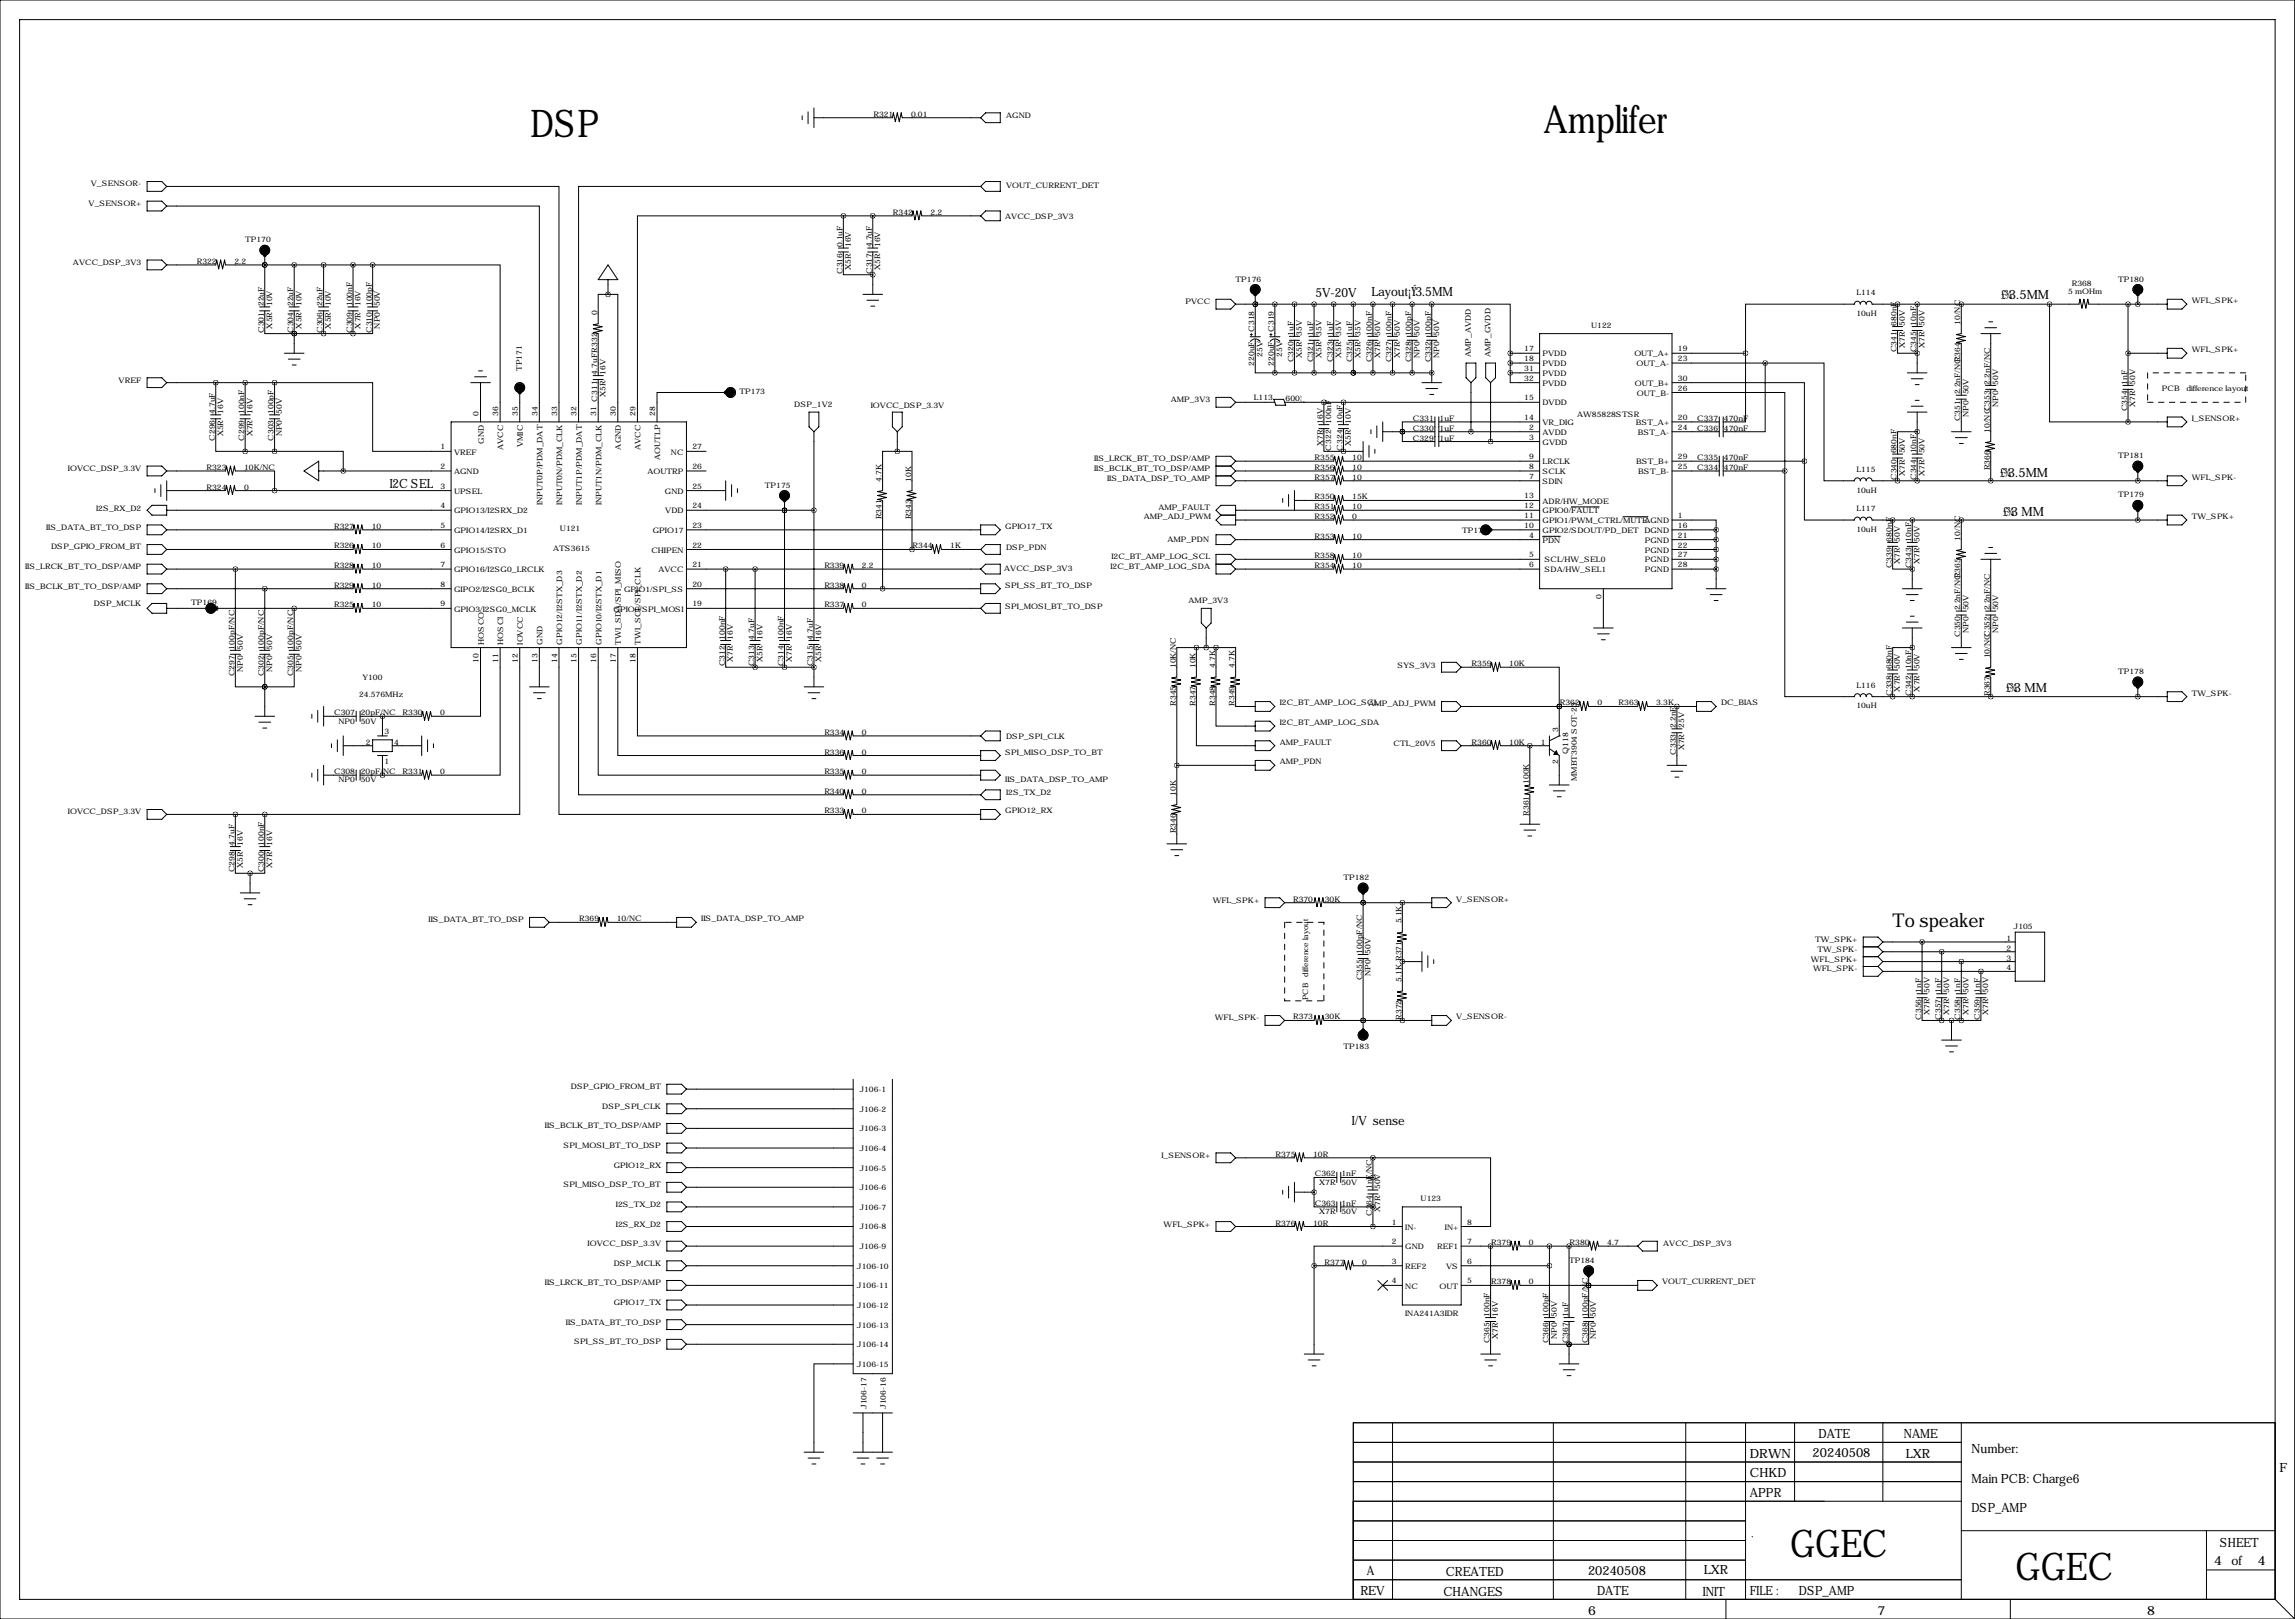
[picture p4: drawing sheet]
<svg xmlns="http://www.w3.org/2000/svg" width="594mm" height="419mm" viewBox="0 0 594 419" stroke-linecap="round" stroke-linejoin="round" font-family="sans-serif">
<defs><g id="words">
<g font-size="9.9">
<text x="137.4" y="35.6">DSP</text>
<text x="399.8" y="34.5">Amplifer</text>
<text x="463.7" y="403.1">GGEC</text>
<text x="522.1" y="409">GGEC</text>
</g>
<text font-size="4.9" x="490.2" y="240">To speaker</text>
<g font-size="3.3">
<text x="340.7" y="76.9">5V-20V</text>
<text x="355.2" y="76.6">Layout¡Ý3.5MM</text>
<text x="518.3" y="77.4">£¾</text>
<text x="520.3" y="77.4">3.5MM</text>
<text x="518" y="123.6">£¾</text>
<text x="520.1" y="123.6">3.5MM</text>
<text x="100.9" y="126.4">I2C SEL</text>
<text x="518.8" y="133.5">£¾</text>
<text x="520.8" y="133.5">3 MM</text>
<text x="519.5" y="179.2">£¾</text>
<text x="521.6" y="179.2">3 MM</text>
<text x="350.1" y="291.2">I/V sense</text>
<text x="453.2" y="377.3">DRWN</text>
<text x="469.5" y="377.1">20240508</text>
<text x="471" y="372.3">DATE</text>
<text x="493.1" y="372.3">NAME</text>
<text x="493.6" y="377.3">LXR</text>
<text x="510.6" y="376.2">Number:</text>
<text x="453.2" y="382.4">CHKD</text>
<text x="510.6" y="383.8">Main PCB: Charge6</text>
<text x="590.4" y="381.2">F</text>
<text x="453.2" y="387.5">APPR</text>
<text x="510.6" y="391.4">DSP_AMP</text>
<text x="575" y="400.6">SHEET</text>
<text x="354" y="407.7">A</text>
<text x="374.4" y="407.9">CREATED</text>
<text x="411.3" y="407.8">20240508</text>
<text x="441.3" y="407.6">LXR</text>
<text x="573.5" y="405.2">4</text>
<text x="578" y="405">of</text>
<text x="584.8" y="405">4</text>
<text x="352.3" y="413">REV</text>
<text x="373.9" y="413.3">CHANGES</text>
<text x="413.7" y="413">DATE</text>
<text x="441" y="413.2">INIT</text>
<text x="453.2" y="412.9">FILE :</text>
<text x="465.9" y="412.9">DSP_AMP</text>
<text x="411.3" y="418">6</text>
<text x="486.3" y="418">7</text>
<text x="556.1" y="418">8</text>
</g>
<g font-size="2">
<text x="226.2" y="30.2">R321</text>
<text x="236" y="30.2">0.01</text>
<text x="260.6" y="30.5">AGND</text>
<text x="23" y="53.3">V_SENSOR+</text>
<text x="23.5" y="48.3">V_SENSOR-</text>
<text x="260.6" y="48.8">VOUT_CURRENT_DET</text>
<text x="231.3" y="55.6">R342</text>
<text x="241" y="55.6">2.2</text>
<text x="260.4" y="56.6">AVCC_DSP_3V3</text>
<text x="63.5" y="62.7">TP170</text>
<text x="218.2" y="64" transform="rotate(-90 218.2 64)">0.1uF</text>
<text x="220.3" y="64" transform="rotate(-90 220.3 64)">16V</text>
<text x="225.8" y="64" transform="rotate(-90 225.8 64)">4.7uF</text>
<text x="228" y="64" transform="rotate(-90 228 64)">16V</text>
<text x="18.9" y="68.6">AVCC_DSP_3V3</text>
<text x="51" y="68.3">R322</text>
<text x="60.7" y="68.3">2.2</text>
<text x="218.2" y="70.9" transform="rotate(-90 218.2 70.9)">C316</text>
<text x="220.3" y="69.8" transform="rotate(-90 220.3 69.8)">X5R</text>
<text x="225.8" y="70.9" transform="rotate(-90 225.8 70.9)">C317</text>
<text x="228" y="69.8" transform="rotate(-90 228 69.8)">X5R</text>
<text x="320" y="72.9">TP176</text>
<text x="480.8" y="76.5">L114</text>
<text x="535.7" y="76.2">5 mOHm</text>
<text x="536.6" y="73.9">R368</text>
<text x="548.6" y="72.9">TP180</text>
<text x="68.3" y="79.2" transform="rotate(-90 68.3 79.2)">22uF</text>
<text x="70.5" y="79.2" transform="rotate(-90 70.5 79.2)">10V</text>
<text x="75.9" y="79.2" transform="rotate(-90 75.9 79.2)">22uF</text>
<text x="78.1" y="79.2" transform="rotate(-90 78.1 79.2)">10V</text>
<text x="83.6" y="79.2" transform="rotate(-90 83.6 79.2)">22uF</text>
<text x="85.7" y="79.2" transform="rotate(-90 85.7 79.2)">10V</text>
<text x="91.2" y="79.2" transform="rotate(-90 91.2 79.2)">100nF</text>
<text x="93.3" y="79.2" transform="rotate(-90 93.3 79.2)">16V</text>
<text x="96.3" y="79.2" transform="rotate(-90 96.3 79.2)">100pF</text>
<text x="98.4" y="79.2" transform="rotate(-90 98.4 79.2)">50V</text>
<text x="154.7" y="81.5" transform="rotate(-90 154.7 81.5)">0</text>
<text x="307" y="78.7">PVCC</text>
<text x="480.8" y="81.8">10uH</text>
<text x="567.7" y="78.5">WFL_SPK+</text>
<text x="68.3" y="86.2" transform="rotate(-90 68.3 86.2)">C301</text>
<text x="70.5" y="85" transform="rotate(-90 70.5 85)">X5R</text>
<text x="75.9" y="86.2" transform="rotate(-90 75.9 86.2)">C304</text>
<text x="78.1" y="85" transform="rotate(-90 78.1 85)">X5R</text>
<text x="83.6" y="86.2" transform="rotate(-90 83.6 86.2)">C306</text>
<text x="85.7" y="85" transform="rotate(-90 85.7 85)">X5R</text>
<text x="91.2" y="86.2" transform="rotate(-90 91.2 86.2)">C309</text>
<text x="93.3" y="85" transform="rotate(-90 93.3 85)">X7R</text>
<text x="96.3" y="86.2" transform="rotate(-90 96.3 86.2)">C310</text>
<text x="98.4" y="85" transform="rotate(-90 98.4 85)">NP0</text>
<text x="324.9" y="85.9" transform="rotate(-90 324.9 85.9)">C318</text>
<text x="329.9" y="85.9" transform="rotate(-90 329.9 85.9)">C319</text>
<text x="335" y="86.9" transform="rotate(-90 335 86.9)">1uF</text>
<text x="337.2" y="86.9" transform="rotate(-90 337.2 86.9)">35V</text>
<text x="340.1" y="86.9" transform="rotate(-90 340.1 86.9)">1uF</text>
<text x="342.3" y="86.9" transform="rotate(-90 342.3 86.9)">35V</text>
<text x="345.2" y="86.9" transform="rotate(-90 345.2 86.9)">1uF</text>
<text x="347.3" y="86.9" transform="rotate(-90 347.3 86.9)">35V</text>
<text x="350.3" y="86.9" transform="rotate(-90 350.3 86.9)">1uF</text>
<text x="352.4" y="86.9" transform="rotate(-90 352.4 86.9)">35V</text>
<text x="355.3" y="86.9" transform="rotate(-90 355.3 86.9)">100nF</text>
<text x="357.5" y="86.9" transform="rotate(-90 357.5 86.9)">50V</text>
<text x="360.4" y="86.9" transform="rotate(-90 360.4 86.9)">100nF</text>
<text x="362.6" y="86.9" transform="rotate(-90 362.6 86.9)">50V</text>
<text x="365.5" y="86.9" transform="rotate(-90 365.5 86.9)">100pF</text>
<text x="367.7" y="86.9" transform="rotate(-90 367.7 86.9)">50V</text>
<text x="370.6" y="86.9" transform="rotate(-90 370.6 86.9)">100pF</text>
<text x="372.7" y="86.9" transform="rotate(-90 372.7 86.9)">50V</text>
<text x="412.1" y="84.8">U122</text>
<text x="491.2" y="84.3" transform="rotate(-90 491.2 84.3)">680nF</text>
<text x="493.4" y="84.3" transform="rotate(-90 493.4 84.3)">50V</text>
<text x="496.3" y="84.3" transform="rotate(-90 496.3 84.3)">10nF</text>
<text x="498.5" y="84.3" transform="rotate(-90 498.5 84.3)">50V</text>
<text x="507.7" y="84.1" transform="rotate(-90 507.7 84.1)">10/NC</text>
<text x="324.9" y="94.7" transform="rotate(-90 324.9 94.7)">220uF</text>
<text x="327" y="92.4" transform="rotate(-90 327 92.4)">25V</text>
<text x="329.9" y="94.7" transform="rotate(-90 329.9 94.7)">220uF</text>
<text x="332.1" y="92.4" transform="rotate(-90 332.1 92.4)">25V</text>
<text x="335" y="93.8" transform="rotate(-90 335 93.8)">C320</text>
<text x="337.2" y="92.7" transform="rotate(-90 337.2 92.7)">X5R</text>
<text x="340.1" y="93.8" transform="rotate(-90 340.1 93.8)">C321</text>
<text x="342.3" y="92.7" transform="rotate(-90 342.3 92.7)">X5R</text>
<text x="345.2" y="93.8" transform="rotate(-90 345.2 93.8)">C323</text>
<text x="347.3" y="92.7" transform="rotate(-90 347.3 92.7)">X5R</text>
<text x="350.3" y="93.8" transform="rotate(-90 350.3 93.8)">C325</text>
<text x="352.4" y="92.7" transform="rotate(-90 352.4 92.7)">X5R</text>
<text x="355.3" y="93.8" transform="rotate(-90 355.3 93.8)">C326</text>
<text x="357.5" y="92.7" transform="rotate(-90 357.5 92.7)">X7R</text>
<text x="360.4" y="93.8" transform="rotate(-90 360.4 93.8)">C327</text>
<text x="362.6" y="92.7" transform="rotate(-90 362.6 92.7)">X7R</text>
<text x="365.5" y="93.8" transform="rotate(-90 365.5 93.8)">C328</text>
<text x="367.7" y="92.7" transform="rotate(-90 367.7 92.7)">NP0</text>
<text x="370.6" y="93.8" transform="rotate(-90 370.6 93.8)">C332</text>
<text x="372.7" y="92.7" transform="rotate(-90 372.7 92.7)">NP0</text>
<text x="381" y="92.5" transform="rotate(-90 381 92.5)">AMP_AVDD</text>
<text x="386.1" y="92.5" transform="rotate(-90 386.1 92.5)">AMP_GVDD</text>
<text x="394.8" y="90.9">17</text>
<text x="394.8" y="93.5">18</text>
<text x="399.5" y="92.3">PVDD</text>
<text x="399.5" y="94.8">PVDD</text>
<text x="423.3" y="92.3">OUT_A+</text>
<text x="423.9" y="94.8">OUT_A-</text>
<text x="434.6" y="90.9">19</text>
<text x="434.6" y="93.5">23</text>
<text x="491.2" y="91.2" transform="rotate(-90 491.2 91.2)">C341</text>
<text x="493.4" y="90.1" transform="rotate(-90 493.4 90.1)">X7R</text>
<text x="496.3" y="91.2" transform="rotate(-90 496.3 91.2)">C345</text>
<text x="498.5" y="90.1" transform="rotate(-90 498.5 90.1)">X7R</text>
<text x="507.7" y="93.8" transform="rotate(-90 507.7 93.8)">R364</text>
<text x="567.7" y="91.2">WFL_SPK+</text>
<text x="30.7" y="99.1">VREF</text>
<text x="135.1" y="96" transform="rotate(-90 135.1 96)">TP171</text>
<text x="154.7" y="97" transform="rotate(-90 154.7 97)">4.7uFR332</text>
<text x="156.8" y="97" transform="rotate(-90 156.8 97)">16V</text>
<text x="191.5" y="102">TP173</text>
<text x="394.8" y="96">31</text>
<text x="394.8" y="98.6">32</text>
<text x="399.5" y="97.3">PVDD</text>
<text x="399.5" y="99.9">PVDD</text>
<text x="423.4" y="99.9">OUT_B+</text>
<text x="434.6" y="98.6">30</text>
<text x="434.6" y="101.1">26</text>
<text x="515.4" y="99.6" transform="rotate(-90 515.4 99.6)">2.2nF/NC</text>
<text x="517.5" y="99.6" transform="rotate(-90 517.5 99.6)">50V</text>
<text x="550.9" y="99.6" transform="rotate(-90 550.9 99.6)">1nF</text>
<text x="553.1" y="99.6" transform="rotate(-90 553.1 99.6)">50V</text>
<text x="560" y="101.2">PCB</text>
<text x="566.3" y="101.2">difference layout</text>
<text x="55.6" y="107.2" transform="rotate(-90 55.6 107.2)">4.7uF</text>
<text x="57.8" y="107.2" transform="rotate(-90 57.8 107.2)">16V</text>
<text x="63.2" y="107.2" transform="rotate(-90 63.2 107.2)">100nF</text>
<text x="65.4" y="107.2" transform="rotate(-90 65.4 107.2)">16V</text>
<text x="70.9" y="107.2" transform="rotate(-90 70.9 107.2)">100pF</text>
<text x="73" y="107.2" transform="rotate(-90 73 107.2)">50V</text>
<text x="124" y="107.7" transform="rotate(-90 124 107.7)">0</text>
<text x="129" y="107.7" transform="rotate(-90 129 107.7)">36</text>
<text x="134.1" y="107.7" transform="rotate(-90 134.1 107.7)">35</text>
<text x="139.2" y="107.7" transform="rotate(-90 139.2 107.7)">34</text>
<text x="144.3" y="107.7" transform="rotate(-90 144.3 107.7)">33</text>
<text x="149.4" y="107.7" transform="rotate(-90 149.4 107.7)">32</text>
<text x="154.4" y="107.7" transform="rotate(-90 154.4 107.7)">31 C311</text>
<text x="156.8" y="102.8" transform="rotate(-90 156.8 102.8)">X5R</text>
<text x="159.5" y="107.7" transform="rotate(-90 159.5 107.7)">30</text>
<text x="164.6" y="107.7" transform="rotate(-90 164.6 107.7)">29</text>
<text x="169.7" y="107.7" transform="rotate(-90 169.7 107.7)">28</text>
<text x="205.7" y="105.3">DSP_1V2</text>
<text x="225.6" y="105.7">IOVCC_DSP_3.3V</text>
<text x="303.2" y="104.1">AMP_3V3</text>
<text x="324.8" y="103.6">L113</text>
<text x="333" y="103.9">600¦¸</text>
<text x="394.8" y="103.6">15</text>
<text x="399.5" y="105">DVDD</text>
<text x="424" y="102.4">OUT_B-</text>
<text x="507.7" y="102.1" transform="rotate(-90 507.7 102.1)">2.2nF/NC</text>
<text x="509.9" y="107.9" transform="rotate(-90 509.9 107.9)">NP0</text>
<text x="509.9" y="102.1" transform="rotate(-90 509.9 102.1)">50V</text>
<text x="515.4" y="106.5" transform="rotate(-90 515.4 106.5)">C353</text>
<text x="517.5" y="105.4" transform="rotate(-90 517.5 105.4)">NP0</text>
<text x="550.9" y="106.5" transform="rotate(-90 550.9 106.5)">C354</text>
<text x="553.1" y="105.4" transform="rotate(-90 553.1 105.4)">X7R</text>
<text x="57.8" y="113" transform="rotate(-90 57.8 113)">X5R</text>
<text x="65.4" y="113" transform="rotate(-90 65.4 113)">X7R</text>
<text x="73" y="113" transform="rotate(-90 73 113)">NP0</text>
<text x="342.6" y="109.7" transform="rotate(-90 342.6 109.7)">16V</text>
<text x="344.8" y="109.7" transform="rotate(-90 344.8 109.7)">100nF</text>
<text x="347.7" y="109.7" transform="rotate(-90 347.7 109.7)">10uF</text>
<text x="349.9" y="109.7" transform="rotate(-90 349.9 109.7)">10V</text>
<text x="366" y="109">C331</text>
<text x="366" y="111.5">C330</text>
<text x="372.9" y="109">1uF</text>
<text x="372.9" y="111.5">1uF</text>
<text x="394.8" y="108.7">14</text>
<text x="396" y="111.3">2</text>
<text x="396" y="113.8">3</text>
<text x="399.5" y="110">VR_DIG</text>
<text x="399.5" y="112.6">AVDD</text>
<text x="408.5" y="108.1">AW85828STSR</text>
<text x="423.7" y="110">BST_A+</text>
<text x="424.2" y="112.6">BST_A-</text>
<text x="434.6" y="108.7">20</text>
<text x="434.6" y="111.3">24</text>
<text x="439.6" y="109">C337</text>
<text x="439.6" y="111.5">C336</text>
<text x="446.5" y="109">470nF</text>
<text x="446.5" y="111.5">470nF</text>
<text x="507.7" y="109" transform="rotate(-90 507.7 109)">C351</text>
<text x="515.4" y="112" transform="rotate(-90 515.4 112)">10/NC</text>
<text x="567.7" y="109">I_SENSOR+</text>
<text x="55.6" y="114.1" transform="rotate(-90 55.6 114.1)">C296</text>
<text x="63.2" y="114.1" transform="rotate(-90 63.2 114.1)">C299</text>
<text x="70.9" y="114.1" transform="rotate(-90 70.9 114.1)">C303</text>
<text x="114.1" y="116.3">1</text>
<text x="117.6" y="117.7">VREF</text>
<text x="125.3" y="114.8" transform="rotate(-90 125.3 114.8)">GND</text>
<text x="130.4" y="116.5" transform="rotate(-90 130.4 116.5)">AVCC</text>
<text x="135.4" y="115.7" transform="rotate(-90 135.4 115.7)">VMIC</text>
<text x="160.8" y="116.4" transform="rotate(-90 160.8 116.4)">AGND</text>
<text x="165.9" y="116.5" transform="rotate(-90 165.9 116.5)">AVCC</text>
<text x="171" y="119.1" transform="rotate(-90 171 119.1)">AOUTLP</text>
<text x="173.8" y="117.7">NC</text>
<text x="179.3" y="116.3">27</text>
<text x="283.4" y="119.4">IIS_LRCK_BT_TO_DSP/AMP</text>
<text x="340.5" y="119.1">R355</text>
<text x="342.6" y="115.5" transform="rotate(-90 342.6 115.5)">X7R</text>
<text x="344.8" y="116.6" transform="rotate(-90 344.8 116.6)">C322</text>
<text x="347.7" y="116.6" transform="rotate(-90 347.7 116.6)">C324</text>
<text x="349.9" y="115.5" transform="rotate(-90 349.9 115.5)">X5R</text>
<text x="350.3" y="119.1">10</text>
<text x="366" y="114">C329</text>
<text x="372.9" y="114">1uF</text>
<text x="396" y="118.9">9</text>
<text x="399.5" y="115.1">GVDD</text>
<text x="434.6" y="118.9">29</text>
<text x="439.6" y="119.1">C335</text>
<text x="446.5" y="119.1">470nF</text>
<text x="491.2" y="117.3" transform="rotate(-90 491.2 117.3)">680nF</text>
<text x="493.4" y="117.3" transform="rotate(-90 493.4 117.3)">50V</text>
<text x="496.3" y="117.3" transform="rotate(-90 496.3 117.3)">10nF</text>
<text x="498.5" y="117.3" transform="rotate(-90 498.5 117.3)">50V</text>
<text x="548.6" y="118.6">TP181</text>
<text x="17.6" y="121.9">IOVCC_DSP_3.3V</text>
<text x="53.5" y="121.7">R323</text>
<text x="63.2" y="121.7">10K/NC</text>
<text x="114.1" y="121.4">2</text>
<text x="117.6" y="122.7">AGND</text>
<text x="167.7" y="122.7">AOUTRP</text>
<text x="179.3" y="121.4">26</text>
<text x="228.3" y="124.7" transform="rotate(-90 228.3 124.7)">4.7K</text>
<text x="236" y="124.7" transform="rotate(-90 236 124.7)">10K</text>
<text x="283.4" y="121.9">IIS_BCLK_BT_TO_DSP/AMP</text>
<text x="286.8" y="124.5">IIS_DATA_DSP_TO_AMP</text>
<text x="340.5" y="121.7">R356</text>
<text x="340.5" y="124.2">R357</text>
<text x="350.3" y="121.7">10</text>
<text x="350.3" y="124.2">10</text>
<text x="396" y="121.4">8</text>
<text x="396" y="124">7</text>
<text x="399.5" y="120.2">LRCLK</text>
<text x="399.5" y="122.7">SCLK</text>
<text x="399.5" y="125.3">SDIN</text>
<text x="423.8" y="120.2">BST_B+</text>
<text x="424.3" y="122.7">BST_B-</text>
<text x="434.6" y="121.4">25</text>
<text x="439.6" y="121.7">C334</text>
<text x="446.5" y="121.7">470nF</text>
<text x="480.8" y="122.2">L115</text>
<text x="491.2" y="124.3" transform="rotate(-90 491.2 124.3)">C340</text>
<text x="493.4" y="123.1" transform="rotate(-90 493.4 123.1)">X7R</text>
<text x="496.3" y="124.3" transform="rotate(-90 496.3 124.3)">C344</text>
<text x="498.5" y="123.1" transform="rotate(-90 498.5 123.1)">X7R</text>
<text x="515.4" y="121.8" transform="rotate(-90 515.4 121.8)">R366</text>
<text x="567.7" y="124.2">WFL_SPK-</text>
<text x="53.5" y="126.7">R324</text>
<text x="63.2" y="126.7">0</text>
<text x="114.1" y="126.5">3</text>
<text x="114.1" y="131.6">4</text>
<text x="117.6" y="127.8">UPSEL</text>
<text x="140.5" y="130.8" transform="rotate(-90 140.5 130.8)">INPUT0P/PDM_DAT</text>
<text x="145.6" y="130.8" transform="rotate(-90 145.6 130.8)">INPUT0N/PDM_CLK</text>
<text x="150.7" y="130.8" transform="rotate(-90 150.7 130.8)">INPUT1P/PDM_DAT</text>
<text x="155.8" y="130.8" transform="rotate(-90 155.8 130.8)">INPUT1N/PDM_CLK</text>
<text x="172.2" y="127.8">GND</text>
<text x="179.3" y="131.6">24</text>
<text x="179.3" y="126.5">25</text>
<text x="198.1" y="126.2">TP175</text>
<text x="340.5" y="129.3">R350</text>
<text x="340.5" y="131.8">R351</text>
<text x="350.3" y="129.3">15K</text>
<text x="350.3" y="131.8">10</text>
<text x="394.8" y="129">13</text>
<text x="394.8" y="131.6">12</text>
<text x="399.5" y="130.4">ADR/HW_MODE</text>
<text x="480.8" y="127.5">10uH</text>
<text x="548.6" y="128.8">TP179</text>
<text x="11.9" y="137.2">IIS_DATA_BT_TO_DSP</text>
<text x="24.9" y="132.2">I2S_RX_D2</text>
<text x="86.5" y="136.9">R327</text>
<text x="96.3" y="136.9">10</text>
<text x="114.1" y="136.7">5</text>
<text x="117.6" y="132.9">GPIO13/I2SRX_D2</text>
<text x="117.6" y="138">GPIO14/I2SRX_D1</text>
<text x="145" y="137.4">U121</text>
<text x="169.1" y="138">GPIO17</text>
<text x="172.3" y="132.9">VDD</text>
<text x="179.3" y="136.7">23</text>
<text x="228.3" y="134.5" transform="rotate(-90 228.3 134.5)">R341</text>
<text x="236" y="134.5" transform="rotate(-90 236 134.5)">R343</text>
<text x="260.4" y="136.9">GPIO17_TX</text>
<text x="296.3" y="134.4">AMP_ADJ_PWM</text>
<text x="300" y="132.1">AMP_FAULT</text>
<text x="340.5" y="134.4">R352</text>
<text x="350.3" y="134.4">0</text>
<text x="378.7" y="137.9">TP177</text>
<text x="394.8" y="134.1">11</text>
<text x="394.8" y="136.7">10</text>
<text x="399.5" y="132.9">GPIO0/FAULT</text>
<text x="399.5" y="135.4">GPIO1/PWM_CTRL/MUTE</text>
<text x="399.5" y="138">GPIO2/SDOUT/PD_DET</text>
<text x="425.9" y="135.4">AGND</text>
<text x="425.9" y="138">DGND</text>
<text x="434.6" y="134.1">1</text>
<text x="434.6" y="136.7">16</text>
<text x="480.8" y="132.3">L117</text>
<text x="480.8" y="137.7">10uH</text>
<text x="567.7" y="134.4">TW_SPK+</text>
<text x="13.3" y="142.2">DSP_GPIO_FROM_BT</text>
<text x="86.5" y="142">R326</text>
<text x="96.3" y="142">10</text>
<text x="114.1" y="141.7">6</text>
<text x="117.6" y="143.1">GPIO15/STO</text>
<text x="143.3" y="142.6">ATS3615</text>
<text x="168.7" y="143.1">CHIPEN</text>
<text x="179.3" y="141.7">22</text>
<text x="236.4" y="142">R344</text>
<text x="246.1" y="142">1K</text>
<text x="260.6" y="142.5">DSP_PDN</text>
<text x="302.4" y="140.2">AMP_PDN</text>
<text x="340.5" y="139.4">R353</text>
<text x="350.3" y="139.4">10</text>
<text x="396" y="139.2">4</text>
<text x="399.5" y="140.5">PDN</text>
<text x="426" y="140.5">PGND</text>
<text x="426" y="143.1">PGND</text>
<text x="434.6" y="139.2">21</text>
<text x="434.6" y="141.7">22</text>
<text x="490" y="140.2" transform="rotate(-90 490 140.2)">680nF</text>
<text x="492.1" y="140.2" transform="rotate(-90 492.1 140.2)">50V</text>
<text x="495" y="140.2" transform="rotate(-90 495 140.2)">10nF</text>
<text x="497.2" y="140.2" transform="rotate(-90 497.2 140.2)">50V</text>
<text x="507.7" y="140" transform="rotate(-90 507.7 140)">10/NC</text>
<text x="6.5" y="147.3">IIS_LRCK_BT_TO_DSP/AMP</text>
<text x="86.5" y="147.1">R328</text>
<text x="96.3" y="147.1">10</text>
<text x="114.1" y="146.8">7</text>
<text x="117.6" y="148.1">GPIO16/I2SG0_LRCLK</text>
<text x="170.5" y="148.1">AVCC</text>
<text x="179.3" y="146.8">21</text>
<text x="213.5" y="147.1">R339</text>
<text x="223.3" y="147.1">2.2</text>
<text x="260.1" y="147.8">AVCC_DSP_3V3</text>
<text x="287.6" y="147.3">I2C_BT_AMP_LOG_SDA</text>
<text x="287.9" y="144.8">I2C_BT_AMP_LOG_SCL</text>
<text x="340.5" y="144.5">R358</text>
<text x="340.5" y="147.1">R354</text>
<text x="350.3" y="144.5">10</text>
<text x="350.3" y="147.1">10</text>
<text x="396" y="144.3">5</text>
<text x="396" y="146.8">6</text>
<text x="400.1" y="145.6">SCL/HW_SEL0</text>
<text x="400.1" y="148.1">SDA/HW_SEL1</text>
<text x="426" y="145.6">PGND</text>
<text x="426" y="148.1">PGND</text>
<text x="434.6" y="144.3">27</text>
<text x="434.6" y="146.8">28</text>
<text x="490" y="147.1" transform="rotate(-90 490 147.1)">C339</text>
<text x="492.1" y="146" transform="rotate(-90 492.1 146)">X7R</text>
<text x="495" y="147.1" transform="rotate(-90 495 147.1)">C343</text>
<text x="497.2" y="146" transform="rotate(-90 497.2 146)">X7R</text>
<text x="507.7" y="149.7" transform="rotate(-90 507.7 149.7)">R365</text>
<text x="6.5" y="152.4">IIS_BCLK_BT_TO_DSP/AMP</text>
<text x="86.5" y="152.1">R329</text>
<text x="96.3" y="152.1">10</text>
<text x="114.1" y="151.9">8</text>
<text x="117.6" y="153.2">GIPO2/I2SG0_BCLK</text>
<text x="161.6" y="153.2">GPIO1/SPI_SS</text>
<text x="179.3" y="151.9">20</text>
<text x="213.5" y="152.1">R338</text>
<text x="223.3" y="152.1">0</text>
<text x="260.4" y="152.1">SPI_SS_BT_TO_DSP</text>
<text x="414.8" y="155.1" transform="rotate(-90 414.8 155.1)">0</text>
<text x="24.3" y="157">DSP_MCLK</text>
<text x="49.5" y="156.6">TP169</text>
<text x="86.5" y="157.2">R325</text>
<text x="96.3" y="157.2">10</text>
<text x="114.1" y="157">9</text>
<text x="117.6" y="158.3">GPIO3/I2SG0_MCLK</text>
<text x="158.9" y="158.3">GPIO0/SPI_MOSI</text>
<text x="179.3" y="157">19</text>
<text x="213.5" y="157.2">R337</text>
<text x="223.3" y="157.2">0</text>
<text x="260.4" y="157.7">SPI_MOSI_BT_TO_DSP</text>
<text x="307.8" y="156.2">AMP_3V3</text>
<text x="507.7" y="158" transform="rotate(-90 507.7 158)">2.2nF/NC</text>
<text x="509.9" y="158" transform="rotate(-90 509.9 158)">50V</text>
<text x="515.4" y="158" transform="rotate(-90 515.4 158)">2.2nF/NC</text>
<text x="517.5" y="158" transform="rotate(-90 517.5 158)">50V</text>
<text x="125.3" y="166.9" transform="rotate(-90 125.3 166.9)">HOSCO</text>
<text x="130.4" y="166.9" transform="rotate(-90 130.4 166.9)">HOSCI</text>
<text x="135.4" y="166.9" transform="rotate(-90 135.4 166.9)">IOVCC</text>
<text x="140.5" y="166.9" transform="rotate(-90 140.5 166.9)">GND</text>
<text x="145.6" y="166.9" transform="rotate(-90 145.6 166.9)">GPIO12/I2STX_D3</text>
<text x="150.7" y="166.9" transform="rotate(-90 150.7 166.9)">GPIO11/I2STX_D2</text>
<text x="155.8" y="166.9" transform="rotate(-90 155.8 166.9)">GPIO10/I2STX_D1</text>
<text x="160.8" y="166.9" transform="rotate(-90 160.8 166.9)">TWI_SDA/SPI_MISO</text>
<text x="165.9" y="166.9" transform="rotate(-90 165.9 166.9)">TWI_SCL/SPI_CLK</text>
<text x="187.7" y="165.6" transform="rotate(-90 187.7 165.6)">100nF</text>
<text x="189.9" y="165.6" transform="rotate(-90 189.9 165.6)">16V</text>
<text x="195.3" y="165.6" transform="rotate(-90 195.3 165.6)">4.7uF</text>
<text x="197.5" y="165.6" transform="rotate(-90 197.5 165.6)">16V</text>
<text x="202.9" y="165.6" transform="rotate(-90 202.9 165.6)">100nF</text>
<text x="205.1" y="165.6" transform="rotate(-90 205.1 165.6)">16V</text>
<text x="210.6" y="165.6" transform="rotate(-90 210.6 165.6)">4.7uF</text>
<text x="212.7" y="165.6" transform="rotate(-90 212.7 165.6)">16V</text>
<text x="507.7" y="164.9" transform="rotate(-90 507.7 164.9)">C350</text>
<text x="509.9" y="163.8" transform="rotate(-90 509.9 163.8)">NP0</text>
<text x="515.4" y="164.9" transform="rotate(-90 515.4 164.9)">C352</text>
<text x="517.5" y="163.8" transform="rotate(-90 517.5 163.8)">NP0</text>
<text x="60.7" y="168.1" transform="rotate(-90 60.7 168.1)">100pF/NC</text>
<text x="62.9" y="173.9" transform="rotate(-90 62.9 173.9)">NP0</text>
<text x="62.9" y="168.1" transform="rotate(-90 62.9 168.1)">50V</text>
<text x="68.3" y="168.1" transform="rotate(-90 68.3 168.1)">100pF/NC</text>
<text x="70.5" y="173.9" transform="rotate(-90 70.5 173.9)">NP0</text>
<text x="70.5" y="168.1" transform="rotate(-90 70.5 168.1)">50V</text>
<text x="75.9" y="168.1" transform="rotate(-90 75.9 168.1)">100pF/NC</text>
<text x="78.1" y="173.9" transform="rotate(-90 78.1 173.9)">NP0</text>
<text x="78.1" y="168.1" transform="rotate(-90 78.1 168.1)">50V</text>
<text x="124" y="171.6" transform="rotate(-90 124 171.6)">10</text>
<text x="129" y="171.6" transform="rotate(-90 129 171.6)">11</text>
<text x="134.1" y="171.6" transform="rotate(-90 134.1 171.6)">12</text>
<text x="139.2" y="171.6" transform="rotate(-90 139.2 171.6)">13</text>
<text x="144.3" y="171.6" transform="rotate(-90 144.3 171.6)">14</text>
<text x="149.4" y="171.6" transform="rotate(-90 149.4 171.6)">15</text>
<text x="154.4" y="171.6" transform="rotate(-90 154.4 171.6)">16</text>
<text x="159.5" y="171.6" transform="rotate(-90 159.5 171.6)">17</text>
<text x="164.6" y="171.6" transform="rotate(-90 164.6 171.6)">18</text>
<text x="187.7" y="172.5" transform="rotate(-90 187.7 172.5)">C312</text>
<text x="189.9" y="171.4" transform="rotate(-90 189.9 171.4)">X7R</text>
<text x="195.3" y="172.5" transform="rotate(-90 195.3 172.5)">C313</text>
<text x="197.5" y="171.4" transform="rotate(-90 197.5 171.4)">X5R</text>
<text x="202.9" y="172.5" transform="rotate(-90 202.9 172.5)">C314</text>
<text x="205.1" y="171.4" transform="rotate(-90 205.1 171.4)">X7R</text>
<text x="210.6" y="172.5" transform="rotate(-90 210.6 172.5)">C315</text>
<text x="212.7" y="171.4" transform="rotate(-90 212.7 171.4)">X5R</text>
<text x="304.5" y="173" transform="rotate(-90 304.5 173)">10K/NC</text>
<text x="309.6" y="173" transform="rotate(-90 309.6 173)">10K</text>
<text x="314.7" y="173" transform="rotate(-90 314.7 173)">4.7K</text>
<text x="319.8" y="173" transform="rotate(-90 319.8 173)">4.7K</text>
<text x="362" y="173">SYS_3V3</text>
<text x="381.2" y="172.5">R359</text>
<text x="390.9" y="172.5">10K</text>
<text x="490" y="173.2" transform="rotate(-90 490 173.2)">680nF</text>
<text x="492.1" y="173.2" transform="rotate(-90 492.1 173.2)">50V</text>
<text x="495" y="173.2" transform="rotate(-90 495 173.2)">10nF</text>
<text x="497.2" y="173.2" transform="rotate(-90 497.2 173.2)">50V</text>
<text x="515.4" y="170.4" transform="rotate(-90 515.4 170.4)">10/NC</text>
<text x="60.7" y="175.1" transform="rotate(-90 60.7 175.1)">C297</text>
<text x="68.3" y="175.1" transform="rotate(-90 68.3 175.1)">C302</text>
<text x="75.9" y="175.1" transform="rotate(-90 75.9 175.1)">C305</text>
<text x="93.9" y="176">Y100</text>
<text x="480.8" y="178.1">L116</text>
<text x="492.1" y="179" transform="rotate(-90 492.1 179)">X7R</text>
<text x="497.2" y="179" transform="rotate(-90 497.2 179)">X7R</text>
<text x="548.6" y="174.5">TP178</text>
<text x="86.6" y="185.2">C307</text>
<text x="93" y="180.3">24.576MHz</text>
<text x="93.5" y="185.2">20pF/NC</text>
<text x="104.3" y="185.2">R330</text>
<text x="114" y="185.2">0</text>
<text x="304.5" y="182.7" transform="rotate(-90 304.5 182.7)">R345</text>
<text x="309.6" y="182.7" transform="rotate(-90 309.6 182.7)">R347</text>
<text x="314.7" y="182.7" transform="rotate(-90 314.7 182.7)">R348</text>
<text x="319.8" y="182.7" transform="rotate(-90 319.8 182.7)">R349</text>
<text x="331.5" y="182.6">I2C_BT_AMP_LOG_SCL</text>
<text x="354.4" y="182.9">AMP_ADJ_PWM</text>
<text x="404" y="182.6">R362</text>
<text x="413.8" y="182.6">0</text>
<text x="419.3" y="182.6">R363</text>
<text x="429" y="182.6">3.3K</text>
<text x="445.8" y="182.6">DC_BIAS</text>
<text x="480.8" y="183.4">10uH</text>
<text x="490" y="180.1" transform="rotate(-90 490 180.1)">C338</text>
<text x="495" y="180.1" transform="rotate(-90 495 180.1)">C342</text>
<text x="515.4" y="180.2" transform="rotate(-90 515.4 180.2)">R367</text>
<text x="567.7" y="180.1">TW_SPK-</text>
<text x="87.7" y="187.3">NP0</text>
<text x="93.5" y="187.3">50V</text>
<text x="99.6" y="190">3</text>
<text x="213.5" y="190.2">R334</text>
<text x="223.3" y="190.2">0</text>
<text x="260.6" y="191.4">DSP_SPI_CLK</text>
<text x="331.5" y="187.7">I2C_BT_AMP_LOG_SDA</text>
<text x="403.6" y="189.5" transform="rotate(-90 403.6 189.5)">3</text>
<text x="434.1" y="188.5" transform="rotate(-90 434.1 188.5)">2.2nF</text>
<text x="436.2" y="188.5" transform="rotate(-90 436.2 188.5)">25V</text>
<text x="94.8" y="192.8">2</text>
<text x="99.6" y="197.7">1</text>
<text x="102.1" y="192.8">4</text>
<text x="213.5" y="195.3">R336</text>
<text x="223.3" y="195.3">0</text>
<text x="260.4" y="195.3">SPI_MISO_DSP_TO_BT</text>
<text x="331.5" y="192.8">AMP_FAULT</text>
<text x="331.5" y="197.9">AMP_PDN</text>
<text x="360.9" y="193">CTL_20V5</text>
<text x="381.2" y="192.8">R360</text>
<text x="390.9" y="192.8">10K</text>
<text x="399.1" y="192.8">1</text>
<text x="403.6" y="197.8" transform="rotate(-90 403.6 197.8)">2</text>
<text x="406.1" y="195.1" transform="rotate(-90 406.1 195.1)">Q118</text>
<text x="434.1" y="195.4" transform="rotate(-90 434.1 195.4)">C333</text>
<text x="436.2" y="194.3" transform="rotate(-90 436.2 194.3)">X7R</text>
<text x="86.6" y="200.4">C308</text>
<text x="87.7" y="202.6">NP0</text>
<text x="93.5" y="200.4">20pF/NC</text>
<text x="93.5" y="202.6">50V</text>
<text x="104.3" y="200.4">R331</text>
<text x="114" y="200.4">0</text>
<text x="213.5" y="200.4">R335</text>
<text x="223.3" y="200.4">0</text>
<text x="260.4" y="202.6">IIS_DATA_DSP_TO_AMP</text>
<text x="396" y="202.9" transform="rotate(-90 396 202.9)">100K</text>
<text x="408.4" y="202.2" transform="rotate(-90 408.4 202.2)">MMBT3904 SOT-23</text>
<text x="213.5" y="205.5">R340</text>
<text x="223.3" y="205.5">0</text>
<text x="260.6" y="205.7">I2S_TX_D2</text>
<text x="304.5" y="206" transform="rotate(-90 304.5 206)">10K</text>
<text x="17.6" y="210.8">IOVCC_DSP_3.3V</text>
<text x="213.5" y="210.6">R333</text>
<text x="223.3" y="210.6">0</text>
<text x="260.4" y="210.6">GPIO12_RX</text>
<text x="304.5" y="215.7" transform="rotate(-90 304.5 215.7)">R346</text>
<text x="396" y="211.2" transform="rotate(-90 396 211.2)">R361</text>
<text x="60.7" y="218.9" transform="rotate(-90 60.7 218.9)">4.7uF</text>
<text x="62.9" y="218.9" transform="rotate(-90 62.9 218.9)">16V</text>
<text x="68.3" y="218.9" transform="rotate(-90 68.3 218.9)">100nF</text>
<text x="70.5" y="218.9" transform="rotate(-90 70.5 218.9)">16V</text>
<text x="60.7" y="225.9" transform="rotate(-90 60.7 225.9)">C298</text>
<text x="62.9" y="224.7" transform="rotate(-90 62.9 224.7)">X5R</text>
<text x="68.3" y="225.9" transform="rotate(-90 68.3 225.9)">C300</text>
<text x="70.5" y="224.7" transform="rotate(-90 70.5 224.7)">X7R</text>
<text x="348" y="227.8">TP182</text>
<text x="314.1" y="233.7">WFL_SPK+</text>
<text x="334.9" y="233.4">R370</text>
<text x="343.2" y="233.4">30K</text>
<text x="377.2" y="233.4">V_SENSOR+</text>
<text x="111" y="238.8">IIS_DATA_BT_TO_DSP</text>
<text x="150" y="238.5">R369</text>
<text x="159.8" y="238.5">10/NC</text>
<text x="181.6" y="238.5">IIS_DATA_DSP_TO_AMP</text>
<text x="363" y="239" transform="rotate(-90 363 239)">5.1K</text>
<text x="470.2" y="243.8">TW_SPK+</text>
<text x="519.7" y="243.6">1</text>
<text x="521.5" y="240.5">J105</text>
<text x="352.8" y="246.9" transform="rotate(-90 352.8 246.9)">100pF/NC</text>
<text x="355" y="246.9" transform="rotate(-90 355 246.9)">50V</text>
<text x="469" y="248.9">WFL_SPK+</text>
<text x="469.6" y="251.5">WFL_SPK-</text>
<text x="470.7" y="246.4">TW_SPK-</text>
<text x="519.7" y="246.1">2</text>
<text x="519.7" y="248.7">3</text>
<text x="519.7" y="251.2">4</text>
<text x="338.8" y="252.9" transform="rotate(-90 338.8 252.9)">difference layout</text>
<text x="352.8" y="253.8" transform="rotate(-90 352.8 253.8)">C355</text>
<text x="355" y="252.7" transform="rotate(-90 355 252.7)">NP0</text>
<text x="363" y="254.3" transform="rotate(-90 363 254.3)">5.1K R371</text>
<text x="497.6" y="257" transform="rotate(-90 497.6 257)">1nF</text>
<text x="499.7" y="257" transform="rotate(-90 499.7 257)">50V</text>
<text x="502.7" y="257" transform="rotate(-90 502.7 257)">1nF</text>
<text x="504.8" y="257" transform="rotate(-90 504.8 257)">50V</text>
<text x="507.7" y="257" transform="rotate(-90 507.7 257)">1nF</text>
<text x="509.9" y="257" transform="rotate(-90 509.9 257)">50V</text>
<text x="512.8" y="257" transform="rotate(-90 512.8 257)">1nF</text>
<text x="515" y="257" transform="rotate(-90 515 257)">50V</text>
<text x="334.9" y="263.9">R373</text>
<text x="338.8" y="258.8" transform="rotate(-90 338.8 258.8)">PCB</text>
<text x="343.2" y="263.9">30K</text>
<text x="377.2" y="263.9">V_SENSOR-</text>
<text x="497.6" y="264" transform="rotate(-90 497.6 264)">C356</text>
<text x="499.7" y="262.8" transform="rotate(-90 499.7 262.8)">X7R</text>
<text x="502.7" y="264" transform="rotate(-90 502.7 264)">C357</text>
<text x="504.8" y="262.8" transform="rotate(-90 504.8 262.8)">X7R</text>
<text x="507.7" y="264" transform="rotate(-90 507.7 264)">C358</text>
<text x="509.9" y="262.8" transform="rotate(-90 509.9 262.8)">X7R</text>
<text x="512.8" y="264" transform="rotate(-90 512.8 264)">C359</text>
<text x="515" y="262.8" transform="rotate(-90 515 262.8)">X7R</text>
<text x="314.7" y="264.2">WFL_SPK-</text>
<text x="363" y="264" transform="rotate(-90 363 264)">R372</text>
<text x="348" y="271.6">TP183</text>
<text x="147.9" y="281.9">DSP_GPIO_FROM_BT</text>
<text x="156" y="287">DSP_SPI_CLK</text>
<text x="222.6" y="282.7">J106-1</text>
<text x="222.6" y="287.8">J106-2</text>
<text x="141.1" y="292.1">IIS_BCLK_BT_TO_DSP/AMP</text>
<text x="222.6" y="292.9">J106-3</text>
<text x="145.9" y="297.2">SPI_MOSI_BT_TO_DSP</text>
<text x="222.6" y="297.9">J106-4</text>
<text x="300.8" y="299.7">I_SENSOR+</text>
<text x="330.4" y="299.5">R375</text>
<text x="340.1" y="299.5">10R</text>
<text x="159" y="302.3">GPIO12_RX</text>
<text x="222.6" y="303">J106-5</text>
<text x="340.6" y="304.5">C362</text>
<text x="347.5" y="304.5">1nF</text>
<text x="145.9" y="307.3">SPI_MISO_DSP_TO_BT</text>
<text x="222.6" y="308.1">J106-6</text>
<text x="341.7" y="306.7">X7R</text>
<text x="347.5" y="306.7">50V</text>
<text x="355.3" y="307.8" transform="rotate(-90 355.3 307.8)">1nF/NC</text>
<text x="357.5" y="307.8" transform="rotate(-90 357.5 307.8)">50V</text>
<text x="367.9" y="310.9">U123</text>
<text x="159.5" y="312.4">I2S_TX_D2</text>
<text x="159.5" y="317.5">I2S_RX_D2</text>
<text x="222.6" y="313.2">J106-7</text>
<text x="301.4" y="317.5">WFL_SPK+</text>
<text x="330.4" y="317.2">R376</text>
<text x="340.1" y="317.2">10R</text>
<text x="340.6" y="312.2">C363</text>
<text x="341.7" y="314.3">X7R</text>
<text x="347.5" y="312.2">1nF</text>
<text x="347.5" y="314.3">50V</text>
<text x="355.3" y="314.8" transform="rotate(-90 355.3 314.8)">C364</text>
<text x="357.5" y="313.6" transform="rotate(-90 357.5 313.6)">X7R</text>
<text x="360.5" y="317">1</text>
<text x="380" y="317">8</text>
<text x="152.2" y="322.6">IOVCC_DSP_3.3V</text>
<text x="222.6" y="318.3">J106-8</text>
<text x="222.6" y="323.3">J106-9</text>
<text x="360.5" y="322.1">2</text>
<text x="364" y="318.3">IN-</text>
<text x="364" y="323.4">GND</text>
<text x="372.2" y="323.4">REF1</text>
<text x="374.2" y="318.3">IN+</text>
<text x="380" y="322.1">7</text>
<text x="386.2" y="322.3">R379</text>
<text x="396" y="322.3">0</text>
<text x="406.6" y="322.3">R380</text>
<text x="416.3" y="322.3">4.7</text>
<text x="430.8" y="322.6">AVCC_DSP_3V3</text>
<text x="159" y="327.7">DSP_MCLK</text>
<text x="222" y="328.4">J106-10</text>
<text x="343.1" y="327.4">R377</text>
<text x="352.8" y="327.4">0</text>
<text x="360.5" y="327.2">3</text>
<text x="364" y="328.5">REF2</text>
<text x="374.5" y="328.5">VS</text>
<text x="380" y="327.2">6</text>
<text x="406.4" y="326.9">TP184</text>
<text x="141.1" y="332.7">IIS_LRCK_BT_TO_DSP/AMP</text>
<text x="222" y="333.5">J106-11</text>
<text x="360.5" y="332.2">4</text>
<text x="364" y="333.6">NC</text>
<text x="372.9" y="333.6">OUT</text>
<text x="380" y="332.2">5</text>
<text x="386.2" y="332.5">R378</text>
<text x="396" y="332.5">0</text>
<text x="430.5" y="332.5">VOUT_CURRENT_DET</text>
<text x="159" y="337.8">GPIO17_TX</text>
<text x="222" y="338.6">J106-12</text>
<text x="363.9" y="340.7">INA241A3IDR</text>
<text x="385.8" y="340.9" transform="rotate(-90 385.8 340.9)">100nF</text>
<text x="388" y="340.9" transform="rotate(-90 388 340.9)">16V</text>
<text x="401.1" y="340.9" transform="rotate(-90 401.1 340.9)">100pF</text>
<text x="403.2" y="340.9" transform="rotate(-90 403.2 340.9)">50V</text>
<text x="406.1" y="340.9" transform="rotate(-90 406.1 340.9)">1uF</text>
<text x="411.2" y="340.9" transform="rotate(-90 411.2 340.9)">100pF/NC</text>
<text x="413.4" y="340.9" transform="rotate(-90 413.4 340.9)">50V</text>
<text x="146.6" y="342.9">IIS_DATA_BT_TO_DSP</text>
<text x="148.7" y="348">SPI_SS_BT_TO_DSP</text>
<text x="222" y="343.7">J106-13</text>
<text x="385.8" y="347.8" transform="rotate(-90 385.8 347.8)">C365</text>
<text x="388" y="346.7" transform="rotate(-90 388 346.7)">X7R</text>
<text x="401.1" y="347.8" transform="rotate(-90 401.1 347.8)">C366</text>
<text x="403.2" y="346.7" transform="rotate(-90 403.2 346.7)">NP0</text>
<text x="406.1" y="347.8" transform="rotate(-90 406.1 347.8)">C367</text>
<text x="411.2" y="347.8" transform="rotate(-90 411.2 347.8)">C368</text>
<text x="413.4" y="346.7" transform="rotate(-90 413.4 346.7)">NP0</text>
<text x="222" y="348.7">J106-14</text>
<text x="222" y="353.8">J106-15</text>
<text x="224.4" y="364.8" transform="rotate(-90 224.4 364.8)">J106-17</text>
<text x="229.5" y="364.8" transform="rotate(-90 229.5 364.8)">J106-16</text>
</g>
</g></defs>
<g fill="none" stroke="#000" stroke-width=".26">
<path d="M0 0h594.4v419.1h-594.4zM5.1 5.1h584.2v408.9h-584.2zM207.8 30v1M209.3 29v3M210.8 30.5h20.3l.3-1.3 .5 2.3 .5-2.3 .5 2.3 .5-2.3 .3 1.3h20.3M210.8 27.9v5.1M255.3 29.2h3.8v2.6h-3.8l-1.3-1.3zM38.1 47h3.8l1.3 1.3-1.3 1.2h-3.8zM38.1 52.1h3.8l1.3 1.2-1.3 1.3h-3.8zM43.2 53.3h96.5v55.9M43.2 48.3h101.6v60.9M218.4 55.9h-53.3v53.3"/>
<path d="M218.4 55.9v8.3M218.4 55.9h17.8l.3-1.3 .5 2.3 .5-2.3 .5 2.3 .5-2.3 .3 1.3h15.2M226.1 55.9v8.3M254 48.3h-104.1v60.9M255.3 47h3.8v2.5h-3.8l-1.3-1.2zM255.3 54.6h3.8v2.5h-3.8l-1.3-1.2zM38.1 67.3h3.8l1.3 1.3-1.3 1.3h-3.8zM43.2 68.6h12.7l.2-1.3 .5 2.3 .5-2.3 .6 2.3 .5-2.3 .2 1.3h38.1M67.3 79.5h2.6M68.6 68.6h.1M68.6 66v13.5M74.9 79.5h2.6"/>
<path d="M76.2 68.6v10.9M82.5 79.5h2.6M83.8 68.6v10.9M90.1 79.5h2.7M91.4 68.6v10.9M95.2 79.5h2.6M96.5 68.6h33v40.6M96.5 68.6v10.9M157.5 76.2h2.5v33M157.5 76.2h-2.6v7.6l-1.2 .3 2.3 .5-2.3 .5 2.3 .5-2.3 .5 1.2 .3v10.8M157.5 72.4v3.8M157.5 68.6l2.5 3.8h-5.1z"/>
<path d="M217.1 65.2h2.7M217.1 64.2h2.7M218.4 65.2v5.9h7.7M223.5 76.2h5.1M224.5 77.7h3.1M224.7 65.2h2.7M224.7 64.2h2.7M225.6 79.2h1M226.1 65.2v11M315 77.5h3.8l1.2 1.2-1.2 1.3h-3.8zM320 78.7h50.8M325.1 78.7h.1"/>
<path d="M325.1 76.2v11M330.2 78.7v8.5M335.3 78.7v8.4M340.4 78.7v8.4M345.4 78.7v8.4M350.5 78.7v8.4M355.6 78.7v8.4M360.7 78.7v8.4M365.8 78.7v8.4M370.8 78.7h20.4v12.7M370.8 78.7v8.4M491.5 78.7v5.8"/>
<path d="M496.6 78.7v5.8M508 78.7v7.7l-1.3 .2 2.3 .5-2.3 .5 2.3 .5-2.3 .5 1.3 .3v13.4M530.9 78.7v30.5h20.3M551.2 78.7v21.1M553.7 76.2v2.5M561.3 78.7h-20.3l-.2-1.2-.5 2.3-.5-2.3-.6 2.3-.5-2.3-.2 1.2h-53.6a.76 .76 0 0 0-.8-.7 .76 .76 0 0 0-.7 .7 .76 .76 0 0 0-.8-.7 .76 .76 0 0 0-.8 .7 .76 .76 0 0 0-.7-.7 .76 .76 0 0 0-.8 .7h-28.2v12.7M561.3 77.5h3.8l1.3 1.2-1.3 1.3h-3.8zM38.1 97.8h3.8l1.3 1.3-1.3 1.2h-3.8zM43.2 99.1h27.9M55.9 99.1v8.3M63.5 99.1v8.3M67.3 80.5h2.6"/>
<path d="M68.6 80.5v5.9h7.6M71.1 99.1h25.4v17.7h20.3M71.1 99.1v8.3M73.7 91.4h5M74.7 93h3M74.9 80.5h2.6M75.7 94.5h1M76.2 86.4h.1M76.2 86.4h15.2M76.2 80.5v10.9M82.5 80.5h2.6M83.8 80.5v5.9"/>
<path d="M90.1 80.5h2.7M91.4 80.5v5.9M95.2 80.5h2.6M96.5 80.5v5.9h-5.1M121.9 99.1h5.1M122.9 97.5h3.1M124 96h1M124.5 99.1v10.1M153.6 98.2h2.7M153.6 97.2h2.7M154.9 98.2v11M323.8 87.2h2.6"/>
<path d="M323.8 86.6h.6M324.1 86.4v.5M325.1 87.9v8.6h5.1M326.4 88.4a1.51 1.51 0 0 0-2.5 0M328.9 87.2h2.6M328.9 86.6h.5M329.2 86.4v.5M330.2 96.5h40.6M330.2 87.9v8.6M331.5 88.4a1.51 1.51 0 0 0-2.5 0M334 88.1h2.6M334 87.1h2.6"/>
<path d="M335.3 88.1v8.4M339 88.1h2.7M339 87.1h2.7M340.4 88.1v8.4M344.1 88.1h2.7M344.1 87.1h2.7M345.4 88.1v8.4M349.2 88.1h2.6M349.2 87.1h2.6M350.5 96.5h.1M350.5 88.1v8.4M354.3 88.1h2.6"/>
<path d="M354.3 87.1h2.6M355.6 88.1v8.4M359.4 88.1h2.6M359.4 87.1h2.6M360.7 88.1v8.4M364.4 88.1h2.7M364.4 87.1h2.7M365.8 88.1v8.4M368.3 99.1h5.1M369.5 88.1h2.7M369.5 87.1h2.7M370.8 96.5h.1"/>
<path d="M370.8 88.1v11M379.7 94h2.6v3.8l-1.3 1.3-1.3-1.3zM381 99.1v12.7M384.8 94h2.5v3.8l-1.2 1.3-1.3-1.3zM386.1 99.1v15.2M391.2 96.5v2.6h7.6M391.2 91.4h7.6M391.2 94h7.6M391.2 96.5h7.6M391.2 91.4v5.1M398.8 86.4h34.3v66h-34.3zM433.1 99.1h34.3v20.3"/>
<path d="M433.1 91.4h19M433.1 94h24.1M452.1 91.4v17.8h-5.8M457.2 94h15.2v30.5h7.9a.76 .76 0 0 1 .8-.8 .76 .76 0 0 1 .7 .8 .76 .76 0 0 1 .8-.8 .76 .76 0 0 1 .8 .8 .76 .76 0 0 1 .7-.8 .76 .76 0 0 1 .8 .8h76.4M457.2 94v17.8h-10.9M490.2 85.5h2.6M490.2 84.5h2.6M491.5 85.5v5.9h5.1M494 96.5h5.1M495 98h3.1M495.2 85.5h2.7M495.2 84.5h2.7"/>
<path d="M496.1 99.6h1M496.6 85.5v11M513.1 86.4h5.1M514.1 84.8h3M514.3 99.8h2.6M515.1 83.3h1M515.6 86.4v13.4M549.9 99.8h2.6M551.2 91.4h10.1M561.3 90.2h3.8l1.3 1.2-1.3 1.3h-3.8zM54.6 108.4h2.6M54.6 107.4h2.6"/>
<path d="M55.9 108.4v8.4h7.6M62.2 108.4h2.6M62.2 107.4h2.6M63.5 116.8h7.6M63.5 108.4v8.4M69.8 108.4h2.6M69.8 107.4h2.6M71.1 116.8h17.8v5.1M71.1 108.4v8.4M116.8 109.2h61v58.4h-61zM134.6 101.6v7.6M177.8 116.8h5.1"/>
<path d="M188 101.6h-17.8v7.6M209.5 106.7h2.6v3.8l-1.3 1.3-1.3-1.3zM210.8 111.8v54M231.1 106.7h2.6v3.8l-1.3 1.3-1.3-1.3zM232.4 116.8h3.8v10.2l-1.3 .3 2.3 .5-2.3 .5 2.3 .5-2.3 .5 1.3 .2v12.7M232.4 116.8h-3.8v10.2l-1.3 .3 2.3 .5-2.3 .5 2.3 .5-2.3 .5 1.3 .2v22.9M232.4 111.8v5M315 102.9h3.8l1.2 1.2-1.2 1.3h-3.8zM320 104.1h10.2M320 119.4h25.4l.3-1.3 .5 2.3 .5-2.3 .5 2.3 .5-2.3 .3 1.3h50.8M320 119.4l-1.2-1.3h-3.8v7.6h3.8l1.2-1.2M320 119.4l-1.2 1.2"/>
<path d="M329.9 103.4h2.6l.5 1.5h-2.5zM332.7 104.1h66.1M341.6 110.9h2.6M341.6 109.9h2.6M342.9 110.9v5.9h5.1M342.9 104.1v5.8M346.7 110.9h2.6M346.7 109.9h2.6M348 104.1v5.8M348 110.9v5.9M348 116.8h5.1M353.1 114.3v5.1"/>
<path d="M354.6 115.3v3.1M355.1 111.3v1M356.1 116.3v1M356.6 110.2v3.1M358.1 111.8h13.6M358.1 109.2v5.1M363.2 111.8v2.5h8.5M363.2 111.8h.1M369.3 100.6h3.1M370.3 102.1h1M371.7 109.2h-8.5v2.6M371.7 107.9v7.7"/>
<path d="M372.7 109.2h26.1M372.7 111.8h26.1M372.7 114.3h26.1M372.7 107.9v7.7M433.1 101.6h29.2v20.3M433.1 109.2h12.2M433.1 111.8h12.2M433.1 119.4h12.2M445.3 107.9v5.2M445.3 118.1v5.1M446.3 119.4h21.1M446.3 107.9v5.2"/>
<path d="M446.3 118.1v5.1M467.4 119.4v15.2h12.9a.76 .76 0 0 1 .8-.7 .76 .76 0 0 1 .7 .7 .76 .76 0 0 1 .8-.7 .76 .76 0 0 1 .8 .7 .76 .76 0 0 1 .7-.7 .76 .76 0 0 1 .8 .7h76.4M490.2 118.6h2.6M490.2 117.6h2.6M491.5 118.6v5.9M494 106.7h5.1M495 105.2h3.1M495.2 118.6h2.7M495.2 117.6h2.7M496.1 103.6h1M496.6 111.8h-5.1v5.8M496.6 106.7v10.9"/>
<path d="M496.6 118.6v5.9M505.5 111.8h5M506.5 113.3h3M506.7 103.3h2.6M506.7 102.3h2.6M507.5 114.8h1M508 103.3v8.5M514.3 100.8h2.6M515.6 100.8v13.5l-1.3 .3 2.3 .5-2.3 .5 2.3 .5-2.3 .5 1.3 .2v7.7M549.9 100.8h2.6M551.2 109.2h10.1M551.2 100.8v8.4"/>
<path d="M561.3 107.9h3.8l1.3 1.3-1.3 1.3h-3.8zM38.1 120.6h3.8l1.3 1.3-1.3 1.3h-3.8zM38.1 135.9h3.8l1.3 1.3-1.3 1.2h-3.8zM39.4 130.8h3.8v2.5h-3.8l-1.3-1.2zM40.1 126.5v1M41.7 125.5v3M43.2 121.9h15.2l.3-1.3 .5 2.3 .5-2.3 .5 2.3 .5-2.3 .3 1.3h10.1v5.1M43.2 132.1h73.6M43.2 137.2h48.2l.3-1.3 .5 2.3 .5-2.3 .5 2.3 .5-2.3 .3 1.3h22.8M43.2 127h15.2l.3-1.3 .5 2.3 .5-2.3 .5 2.3 .5-2.3 .3 1.3h55.8M43.2 124.5v5M78.7 121.9l3.8-2.5v5.1z"/>
<path d="M82.5 121.9h34.3M177.8 121.9h5.1M177.8 132.1h33M177.8 137.2h76.2M177.8 127h10.2M188 124.5v5M189.5 125.5v3M191 126.5v1M203.2 132.1h.1M203.2 129.5v36.3M254 135.9h3.8l1.3 1.3-1.3 1.2h-3.8zM315 138.4h3.8l1.2 1.3-1.2 1.3h-3.8z"/>
<path d="M315 132.1l1.2-1.3h3.8v5.1h-3.8l-1.2-1.3 1.2-1.3zM315 120.6h3.8M315 123.2h3.8M316.2 133.3h3.8M318.8 120.6l1.2 1.3M318.8 123.2l1.2 1.3M320 121.9h25.4l.3-1.3 .5 2.3 .5-2.3 .5 2.3 .5-2.3 .3 1.3h50.8M320 124.5h25.4l.3-1.3 .5 2.3 .5-2.3 .5 2.3 .5-2.3 .3 1.3h50.8M320 132.1h25.4l.3-1.3 .5 2.3 .5-2.3 .5 2.3 .5-2.3 .3 1.3h50.8M320 134.6h25.4l.3-1.3 .5 2.3 .5-2.3 .5 2.3 .5-2.3 .3 1.3h50.8M320 139.7h25.4l.3-1.3 .5 2.3 .5-2.3 .5 2.3 .5-2.3 .3 1.3h50.8M320 121.9l-1.2 1.3"/>
<path d="M332.2 129v1M333.8 128v3.1M335.3 129.5h10.1l.3-1.2 .5 2.3 .5-2.3 .5 2.3 .5-2.3 .3 1.2h50.8M335.3 127v5.1M386.1 137.2h12.7M399.5 138.8h4.7M407 131.2h7.2M420.4 133.8h6.4M433.1 134.6h11.4v2.6M433.1 121.9h12.2M433.1 137.2h11.4M433.1 139.7h11.4"/>
<path d="M444.5 137.2v15.2M446.3 121.9h16M462.3 121.9v58.4h18a.76 .76 0 0 1 .8-.7 .76 .76 0 0 1 .7 .7 .76 .76 0 0 1 .8-.7 .76 .76 0 0 1 .8 .7 .76 .76 0 0 1 .7-.7 .76 .76 0 0 1 .8 .7h76.4M490.2 134.6v5.8M495.3 134.6v5.8M508 134.6v7.6l-1.3 .3 2.3 .5-2.3 .5 2.3 .5-2.3 .5 1.3 .3v13.4M553.7 121.9v2.6M553.7 132.1v2.5M561.3 123.2h3.8l1.3 1.3-1.3 1.2h-3.8zM561.3 133.3h3.8l1.3 1.3-1.3 1.3h-3.8zM38.1 141h3.8l1.3 1.2-1.3 1.3h-3.8zM38.1 146.1h3.8l1.3 1.2-1.3 1.3h-3.8z"/>
<path d="M38.1 151.1h3.8l1.3 1.3-1.3 1.3h-3.8zM39.4 156.2h3.8v2.6h-3.8l-1.3-1.3zM43.2 152.4h48.2l.3-1.3 .5 2.3 .5-2.3 .5 2.3 .5-2.3 .3 1.3h22.8M43.2 147.3h48.2l.3-1.2 .5 2.2 .5-2.2 .5 2.2 .5-2.2 .3 1.2h22.8M43.2 142.2h48.2l.3-1.2 .5 2.3 .5-2.3 .5 2.3 .5-2.3 .3 1.2h22.8M43.2 157.5h48.2l.3-1.3 .5 2.3 .5-2.3 .5 2.3 .5-2.3 .3 1.3h22.8M55.9 157.5h.1M61 147.3v21.1M68.6 152.4v16M76.2 157.5v10.9M177.8 152.4h40.6l.3-1.3 .5 2.3 .5-2.3 .5 2.3 .5-2.3 .3 1.3h33M177.8 147.3h40.6l.3-1.2 .5 2.2 .5-2.2 .5 2.2 .5-2.2 .3 1.2h33"/>
<path d="M177.8 142.2h63.5l.3-1.2 .5 2.3 .5-2.3 .5 2.3 .5-2.3 .2 1.2h10.2M177.8 157.5h40.6l.3-1.3 .5 2.3 .5-2.3 .5 2.3 .5-2.3 .3 1.3h33M188 147.3v18.5M195.6 147.3v18.5M254 147.3l1.3-1.2h3.8v2.5h-3.8zM254 151.1h3.8l1.3 1.3-1.3 1.3h-3.8zM255.3 141h3.8v2.5h-3.8l-1.3-1.3zM255.3 156.2h3.8v2.6h-3.8l-1.3-1.3zM311.1 157.5h2.6v3.8l-1.3 1.3-1.3-1.3zM315 146.1h3.8M318.8 146.1l1.2 1.2M320 144.8h25.4l.3-1.3 .5 2.3 .5-2.3 .5 2.3 .5-2.3 .3 1.3h50.8"/>
<path d="M320 147.3h25.4l.3-1.2 .5 2.2 .5-2.2 .5 2.2 .5-2.2 .3 1.2h50.8M320 144.8l-1.2-1.3h-3.8v5.1h3.8l1.2-1.3M320 144.8l-1.2 1.3M415.3 152.4v10.2M433.1 144.8h11.4M433.1 147.3h11.4M433.1 142.2h11.4M442 152.4h5M443 153.9h3M444 155.4h1M488.9 141.4h2.6M488.9 140.4h2.6"/>
<path d="M490.2 141.4v5.9h5.1M492.8 152.4h5M493.8 153.9h3M494 141.4h2.6M494 140.4h2.6M494.8 155.4h1M494.8 159.5h1M495.3 141.4v11M506.7 159.2h2.6M506.7 158.2h2.6M508 159.2v8.4M513.1 144.8h5.1"/>
<path d="M514.1 143.3h3M514.3 159.2h2.6M514.3 158.2h2.6M515.1 141.7h1M515.6 144.8v13.4M515.6 159.2v13.5l-1.3 .3 2.3 .5-2.3 .5 2.3 .5-2.3 .5 1.3 .3v5M59.6 169.4h2.7M59.6 168.4h2.7M61 169.4v8.4h7.6M67.3 169.4h2.6M67.3 168.4h2.6M68.6 177.8h.1"/>
<path d="M68.6 169.4v16M74.9 169.4h2.6M74.9 168.4h2.6M76.2 169.4v8.4h-7.6M124.5 167.6v17.8h-12.7l-.3-1.3-.5 2.3-.5-2.3-.5 2.3-.5-2.3-.3 1.3h-15.9M129.5 167.6v33.1h-17.7l-.3-1.3-.5 2.3-.5-2.3-.5 2.3-.5-2.3-.3 1.3h-15.9M134.6 167.6v43.2h-66M137.2 177.8h5M138.2 179.3h3M139.7 167.6v10.2M144.8 167.6v43.2h73.6l.3-1.3 .5 2.3 .5-2.3 .5 2.3 .5-2.3 .3 1.3h33M149.9 167.6v38.1h68.5l.3-1.2 .5 2.3 .5-2.3 .5 2.3 .5-2.3 .3 1.2h33"/>
<path d="M154.9 167.6v33.1h63.5l.3-1.3 .5 2.3 .5-2.3 .5 2.3 .5-2.3 .3 1.3h33M160 167.6v28h58.4l.3-1.3 .5 2.3 .5-2.3 .5 2.3 .5-2.3 .3 1.3h33M165.1 167.6v22.9h53.3l.3-1.3 .5 2.3 .5-2.3 .5 2.3 .5-2.3 .3 1.3h33M186.6 166.8h2.7M186.6 165.8h2.7M188 166.8v5.9h7.6M194.3 166.8h2.6M194.3 165.8h2.6M195.6 166.8v5.9M195.6 172.7h15.2M201.9 166.8h2.6M201.9 165.8h2.6"/>
<path d="M203.2 166.8v5.9M208.3 177.8h5.1M209.3 179.3h3M209.5 166.8h2.6M209.5 165.8h2.6M210.8 166.8v11M309.9 167.6h-5.1v7.7l-1.3 .2 2.3 .5-2.3 .5 2.3 .5-2.3 .5 1.3 .3v30.5l-1.3 .2 2.3 .5-2.3 .5 2.3 .6-2.3 .5 1.3 .2v7.6M309.9 167.6v7.7l-1.3 .2 2.3 .5-2.3 .5 2.3 .5-2.3 .5 1.3 .3v15.2h15.2M309.9 167.6h5.1M312.4 162.6v5M315 167.6h5v7.7l-1.2 .2 2.3 .5-2.3 .5 2.3 .5-2.3 .5 1.2 .3v5.1h5.1M315 167.6v7.7l-1.3 .2 2.3 .5-2.3 .5 2.3 .5-2.3 .5 1.3 .3v10.2h10.1"/>
<path d="M373.4 171.4h3.8l1.3 1.3-1.3 1.3h-3.8zM378.5 172.7h7.6l.2-1.3 .5 2.3 .5-2.3 .6 2.3 .5-2.3 .2 1.3h15.3v10.2M412.7 162.6h5.1M413.8 164.1h3M414.8 165.6h1M488.9 174.4h2.6M488.9 173.4h2.6M490.2 174.4v5.9M492.8 162.6h5M493.8 161h3M494 174.4h2.6M494 173.4h2.6"/>
<path d="M495.3 167.6h-5.1v5.8M495.3 162.6v10.8M495.3 174.4v5.9M505.5 167.6h5M506.5 169.2h3M507.5 170.7h1M553.7 177.8v2.5M561.3 179.1h3.8l1.3 1.2-1.3 1.3h-3.8zM66 185.4h5.1M67.1 186.9h3M68.1 188.5h1M80.8 184.9v1"/>
<path d="M82.3 183.9v3M82.3 199.1v3.1M83.8 182.9v5.1M83.8 198.1v5.1M83.8 185.4h8.5M85.9 192.5v1M87.4 191.5v3.1M88.9 193h7.6M88.9 190.5v5.1M92.3 184.1v2.6M92.3 199.3v2.7M93.3 184.1v2.6"/>
<path d="M93.3 199.3v2.7M96.5 191.5h5.1v3.1h-5.1zM97.8 195.6h2.5M97.8 190.5h2.5M99.1 185.4v5.1M99.1 195.6v5.1M101.6 193h7.6M109.2 190.5v5.1M110.7 191.5v3.1M112.3 192.5v1M139.2 180.8h1M210.3 180.8h1"/>
<path d="M254 199.4h3.8l1.3 1.3-1.3 1.2h-3.8zM254 194.3h3.8l1.3 1.3-1.3 1.2h-3.8zM255.3 189.2h3.8v2.6h-3.8l-1.3-1.3zM304.8 198.1h20.3M325.1 181.6h3.8l1.3 1.3-1.3 1.2h-3.8zM325.1 186.7h3.8l1.3 1.3-1.3 1.2h-3.8zM325.1 191.8h3.8l1.3 1.2-1.3 1.3h-3.8zM325.1 196.8h3.8l1.3 1.3-1.3 1.3h-3.8zM373.4 191.8h3.8l1.3 1.2-1.3 1.3h-3.8zM373.4 181.6h3.8l1.3 1.3-1.3 1.2h-3.8zM378.5 193h7.6l.2-1.2 .5 2.3 .5-2.3 .6 2.3 .5-2.3 .2 1.2h12.7M378.5 182.9h30.4l.3-1.3 .5 2.3 .5-2.3 .5 2.3 .5-2.3 .3 1.3h12.7l.2-1.3 .5 2.3 .5-2.3 .6 2.3 .5-2.3 .2 1.3h12.7"/>
<path d="M396.2 193v10.2l-1.2 .3 2.3 .5-2.3 .5 2.3 .5-2.3 .5 1.2 .2v7.7M401.3 190.5v5.1M401.3 193.8l2.6 1.8v7.6M403.9 190.5h.1M403.9 182.9h.1M403.9 190.5l-2.6 1.3M403.9 182.9v7.6M431.8 198.1h5.1M432.8 199.6h3.1M433 189.7h2.7M433 188.7h2.7M434.3 182.9v5.8"/>
<path d="M434.3 189.7v8.4M439.4 181.6h3.8l1.3 1.3-1.3 1.2h-3.8zM38.1 209.5h3.8l1.3 1.3-1.3 1.3h-3.8zM43.2 210.8h25.4M59.6 219.2h2.7M61 210.8v8.4M67.3 219.2h2.6M68.6 210.8v8.4M80.8 200.2v1M83.8 200.7h8.5M254 209.5h3.8l1.3 1.3-1.3 1.3h-3.8zM255.3 204.5h3.8v2.5h-3.8l-1.3-1.3z"/>
<path d="M302.3 218.4h5M303.3 220h3M393.7 213.4h5.1M394.7 214.9h3.1M395.7 216.4h1M401.3 203.2h5.1M402.3 204.7h3.1M403.4 206.2h1M433.8 201.2h1M59.6 220.2h2.7M61 220.2v5.9h3.8M62.2 231.1h5.1"/>
<path d="M63.2 232.7h3.1M64.3 234.2h1M64.8 226.1v5M67.3 220.2h2.6M68.6 220.2v5.9h-3.8M137.2 237.5h3.8l1.2 1.3-1.2 1.2h-3.8zM142.2 238.8h12.7l.3-1.3 .5 2.3 .5-2.3 .5 2.3 .5-2.3 .3 1.3h17.8M175.3 237.5h3.8l1.2 1.3-1.2 1.2h-3.8zM304.3 221.5h1M327.7 232.4h3.8l1.2 1.3-1.2 1.2h-3.8zM332.7 233.7h7.7l.2-1.3 .5 2.3 .5-2.3 .5 2.3 .5-2.3 .3 1.3h27.9M353.1 233.7h.1"/>
<path d="M353.1 231.1v16M363.2 233.7v7.6l-1.3 .3 2.3 .5-2.3 .5 2.3 .5-2.3 .5 1.3 .2v12.7l-1.3 .3 2.3 .5-2.3 .5 2.3 .5-2.3 .5 1.3 .3v5.1M370.8 232.4h3.8l1.3 1.3-1.3 1.2h-3.8zM351.7 248.1h2.7M351.7 247.1h2.7M353.1 248.1v18.6M363.2 248.9h5.1M368.3 246.4v5.1M369.8 247.4v3M371.3 248.4v1M482.6 245.1h3.8M482.6 247.6h3.8"/>
<path d="M482.6 250.2h3.8M486.4 245.1l1.3 1.3M486.4 247.6l1.3 1.3M486.4 250.2l1.3 1.3M487.7 243.8h34.3M487.7 246.4h34.3M487.7 248.9h34.3M487.7 251.5h34.3M487.7 243.8l-1.3 1.3M487.7 243.8l-1.3-1.2h-3.8v10.1h3.8l1.3-1.2M487.7 246.4l-1.3 1.2M487.7 248.9l-1.3 1.3"/>
<path d="M496.5 258.3h2.7M496.5 257.3h2.7M497.8 258.3v5.9h5.1M497.8 243.8v13.5M501.6 258.3h2.6M501.6 257.3h2.6M502.9 246.4v10.9M502.9 258.3v5.9M506.7 258.3h2.6M506.7 257.3h2.6M508 248.9v8.4M508 258.3v5.9"/>
<path d="M511.8 258.3h2.6M511.8 257.3h2.6M513.1 258.3v5.9h-5.1M513.1 251.5v5.8M522 241.3h7.6v12.7h-7.6zM221 279.4v76.2h10.1v-76.2M327.7 262.9h3.8l1.2 1.3-1.2 1.2h-3.8zM332.7 264.2h7.7l.2-1.3 .5 2.3 .5-2.3 .5 2.3 .5-2.3 .3 1.3h27.9M353.1 264.2h.1M370.8 262.9h3.8l1.3 1.3-1.3 1.2h-3.8zM502.9 264.2h5.1M502.9 269.2h5.1"/>
<path d="M503.9 270.8h3.1M505 272.3h1M505.5 264.2v5M172.7 285.8h3.8l1.3 1.2-1.3 1.3h-3.8zM172.7 295.9h3.8l1.3 1.3-1.3 1.2h-3.8zM172.7 290.8h3.8l1.3 1.3-1.3 1.3h-3.8zM172.7 280.7h3.8l1.3 1.2-1.3 1.3h-3.8zM177.8 281.9h43.2M177.8 287h43.2M177.8 292.1h43.2M177.8 297.2h43.2M315 298.4h3.8l1.2 1.3-1.2 1.3h-3.8z"/>
<path d="M320 299.7h15.3l.2-1.3 .5 2.3 .5-2.3 .6 2.3 .5-2.3 .2 1.3h17.8M355.6 299.7h30.5v17.8h-7.6M355.6 299.7v8.4M172.7 316.2h3.8l1.3 1.3-1.3 1.3h-3.8zM172.7 301h3.8l1.3 1.3-1.3 1.2h-3.8zM172.7 306.1h3.8l1.3 1.2-1.3 1.3h-3.8zM172.7 311.1h3.8l1.3 1.3-1.3 1.3h-3.8zM177.8 312.4h43.2M177.8 317.5h43.2M177.8 302.3h43.2M177.8 307.3h43.2M315 316.2h3.8l1.2 1.3-1.2 1.3h-3.8z"/>
<path d="M320 317.5h15.3l.2-1.3 .5 2.3 .5-2.3 .6 2.3 .5-2.3 .2 1.3h25.4M332.2 308.1v1M333.8 307.1v3M335.3 306.1v5M335.3 308.6h5.1M340.4 308.6v3.8h5.9M346.3 304.8h-5.9v3.8M346.3 303.5v2.6M346.3 311.1v2.6M347.3 312.4h8.3M347.3 303.5v2.6M347.3 311.1v2.6"/>
<path d="M347.3 304.8h8.3M354.3 309.1h2.6M354.3 308.1h2.6M355.6 304.8h.1M355.6 312.4h.1M355.6 309.1v8.4M363.2 312.4h15.3v25.4h-15.3zM172.7 321.3h3.8l1.3 1.3-1.3 1.2h-3.8zM172.7 331.5h3.8l1.3 1.2-1.3 1.3h-3.8zM172.7 326.4h3.8l1.3 1.3-1.3 1.2h-3.8zM172.7 336.5h3.8l1.3 1.3-1.3 1.3h-3.8zM177.8 337.8h43.2"/>
<path d="M177.8 322.6h43.2M177.8 327.7h43.2M177.8 332.7h43.2M340.4 327.7v22.8M340.4 327.7h7.6l.2-1.3 .5 2.3 .5-2.3 .6 2.3 .5-2.3 .2 1.3h12.7M356.9 331.5l2.5 2.5M358.1 332.7h5.1M359.4 331.5l-2.5 2.5M363.2 322.6h-22.8v5.1M378.5 332.7h12.7l.2-1.2 .5 2.3 .5-2.3 .5 2.3 .5-2.3 .3 1.2h30.5M378.5 322.6h12.7l.2-1.3 .5 2.3 .5-2.3 .5 2.3 .5-2.3 .3 1.3h17.8l.2-1.3 .5 2.3 .5-2.3 .6 2.3 .5-2.3 .2 1.3h10.2M378.5 327.7h22.8"/>
<path d="M386.1 322.6v18.5M401.3 322.6v18.5M406.4 322.6v18.5M411.5 332.7h.1M411.5 330.2v10.9M424.2 331.5h3.8l1.3 1.2-1.3 1.3h-3.8zM425.4 321.3h3.9v2.5h-3.9l-1.2-1.2zM172.7 341.6h3.8l1.3 1.3-1.3 1.3h-3.8zM172.7 346.7h3.8l1.3 1.3-1.3 1.2h-3.8zM177.8 342.9h43.2M177.8 348h43.2M221 353.1h-10.2v22.8"/>
<path d="M337.8 350.5h5.1M338.8 352h3.1M339.9 353.6h1M383.5 350.5h5.1M384.6 352h3M384.8 342.1h2.6M384.8 341.1h2.6M385.6 353.6h1M386.1 342.1v8.4M400 342.1h2.6M400 341.1h2.6M401.3 342.1v5.9h5.1"/>
<path d="M403.9 353.1h5M404.9 354.6h3M405.1 342.1h2.6M405.1 341.1h2.6M405.9 356.1h1M406.4 348h.1M406.4 342.1v11M410.2 342.1h2.6M410.2 341.1h2.6M411.5 342.1v5.9h-5.1M208.3 375.9h5.1M209.3 377.4h3"/>
<path d="M210.3 379h1M221 365.8h10.1M221 375.9h10.1M222 377.4h3M223 379h1M223.5 365.8v10.1M227.1 377.4h3M228.1 379h1M228.6 365.8v10.1M350.5 373.4h157.5M350.5 378.5h157.5M360.7 368.3v45.7"/>
<path d="M402.3 368.3v45.7M436.6 368.3v45.7M452.1 368.3v45.7M464.8 368.3v20.3M487.7 368.3v20.3M508 368.3v45.7M589.3 368.3h-238.8v45.7M350.5 388.6h157.5M350.5 383.5h157.5M350.5 393.7h101.6M350.5 398.8h101.6M453.8 397.7v.2"/>
<path d="M508 396.2h81.3M571.5 396.2v17.8M350.5 408.9h157.5M350.5 403.9h101.6M447 414v5.1M520.7 414v5.1M571.5 406.4h17.8M589.3 414l5.1 5.1"/>
<circle cx="68.6" cy="64.8" r="1.27"/>
<circle cx="325.1" cy="74.9" r="1.27"/>
<circle cx="553.7" cy="74.9" r="1.27"/>
<circle cx="134.6" cy="100.3" r="1.27"/>
<circle cx="189.2" cy="101.6" r="1.27"/>
<circle cx="203.2" cy="128.3" r="1.27"/>
<circle cx="384.8" cy="137.2" r="1.27"/>
<circle cx="553.7" cy="130.8" r="1.27"/>
<circle cx="553.7" cy="120.6" r="1.27"/>
<circle cx="54.6" cy="157.5" r="1.27"/>
<circle cx="553.7" cy="176.5" r="1.27"/>
<circle cx="353.1" cy="229.9" r="1.27"/>
<circle cx="353.1" cy="268" r="1.27"/>
<circle cx="411.5" cy="328.9" r="1.27"/>
</g>
<path d="M556.3 96.5v7.6M581.7 96.5h-25.4M556.3 104.1h25.4M581.7 104.1v-7.6M332.7 238.8v20.3M342.9 238.8h-10.2M332.7 259.1h10.2M342.9 259.1v-20.3" fill="none" stroke="#000" stroke-width=".26" stroke-dasharray="1.4 1.4"/>
<g fill="none" stroke="#000" stroke-width="1.3">
<circle cx="68.6" cy="64.8" r=".56"/>
<circle cx="325.1" cy="75" r=".56"/>
<circle cx="553.7" cy="75" r=".56"/>
<circle cx="134.6" cy="100.4" r=".56"/>
<circle cx="189.2" cy="101.6" r=".56"/>
<circle cx="203.2" cy="128.3" r=".56"/>
<circle cx="384.9" cy="137.2" r=".56"/>
<circle cx="553.7" cy="130.9" r=".56"/>
<circle cx="553.7" cy="120.7" r=".56"/>
<circle cx="54.7" cy="157.5" r=".56"/>
<circle cx="553.7" cy="176.6" r=".56"/>
<circle cx="353.1" cy="229.9" r=".56"/>
<circle cx="353.1" cy="267.9" r=".56"/>
<circle cx="411.5" cy="329" r=".56"/>
</g>
<g fill="none" stroke="#000" stroke-width=".51">
<circle cx="68.6" cy="66" r=".25"/>
<circle cx="325.1" cy="76.2" r=".25"/>
<circle cx="553.7" cy="76.2" r=".25"/>
<circle cx="134.6" cy="101.6" r=".25"/>
<circle cx="188" cy="101.6" r=".25"/>
<circle cx="203.2" cy="129.5" r=".25"/>
<circle cx="386.1" cy="137.2" r=".25"/>
<circle cx="553.7" cy="132.1" r=".25"/>
<circle cx="553.7" cy="121.9" r=".25"/>
<circle cx="55.9" cy="157.5" r=".25"/>
<circle cx="553.7" cy="177.8" r=".25"/>
<circle cx="353.1" cy="231.1" r=".25"/>
<circle cx="353.1" cy="266.7" r=".25"/>
<circle cx="411.5" cy="330.2" r=".25"/>
</g>
<path d="M403.1 194.4l.4 .9h-1z" fill="#000" stroke="#000" stroke-width=".26"/>
<path d="M345.4 78.7a.05 .05 0 0 0 .1 0 .05 .05 0 0 0-.1 0zM350.5 78.7a.05 .05 0 0 0 .1 0 .05 .05 0 0 0-.1 0zM360.6 78.7a.05 .05 0 0 0 .1 0 .05 .05 0 0 0-.1 0zM365.7 78.7a.05 .05 0 0 0 .1 0 .05 .05 0 0 0-.1 0zM370.8 78.7a.05 .05 0 0 0 .1 0 .05 .05 0 0 0-.1 0zM345.4 96.5a.05 .05 0 0 0 .1 0 .05 .05 0 0 0-.1 0zM350.5 96.5a.05 .05 0 0 0 .1 0 .05 .05 0 0 0-.1 0zM360.6 96.5a.05 .05 0 0 0 .1 0 .05 .05 0 0 0-.1 0zM365.7 96.5a.05 .05 0 0 0 .1 0 .05 .05 0 0 0-.1 0zM391.1 91.4a.05 .05 0 0 0 .1 0 .05 .05 0 0 0-.1 0zM347.9 104.1a.05 .05 0 0 0 .1 0 .05 .05 0 0 0-.1 0zM325.1 78.7a.05 .05 0 0 0 .1 0 .05 .05 0 0 0-.1 0zM350.5 96.5a.05 .05 0 0 0 .1 0 .05 .05 0 0 0-.1 0zM363.2 111.8a.05 .05 0 0 0 .1 0 .05 .05 0 0 0-.1 0zM363.2 111.8a.05 .05 0 0 0 .1 0 .05 .05 0 0 0-.1 0zM347.9 116.8a.05 .05 0 0 0 .1 0 .05 .05 0 0 0-.1 0zM452.1 91.4a.05 .05 0 0 0 .1 0 .05 .05 0 0 0-.1 0zM467.3 119.4a.05 .05 0 0 0 .1 0 .05 .05 0 0 0-.1 0zM462.2 121.9a.05 .05 0 0 0 .1 0 .05 .05 0 0 0-.1 0zM396.2 193a.05 .05 0 0 0 .1 0 .05 .05 0 0 0-.1 0zM403.8 182.9a.05 .05 0 0 0 .1 0 .05 .05 0 0 0-.1 0zM403.8 182.9a.05 .05 0 0 0 .1 0 .05 .05 0 0 0-.1 0zM434.3 182.9a.05 .05 0 0 0 .1 0 .05 .05 0 0 0-.1 0zM309.8 167.6a.05 .05 0 0 0 .1 0 .05 .05 0 0 0-.1 0zM312.4 167.6a.05 .05 0 0 0 .1 0 .05 .05 0 0 0-.1 0zM314.9 167.6a.05 .05 0 0 0 .1 0 .05 .05 0 0 0-.1 0zM335.2 78.7a.05 .05 0 0 0 .1 0 .05 .05 0 0 0-.1 0zM340.3 78.7a.05 .05 0 0 0 .1 0 .05 .05 0 0 0-.1 0zM335.2 96.5a.05 .05 0 0 0 .1 0 .05 .05 0 0 0-.1 0zM340.3 96.5a.05 .05 0 0 0 .1 0 .05 .05 0 0 0-.1 0zM391.1 94a.05 .05 0 0 0 .1 0 .05 .05 0 0 0-.1 0zM391.1 96.5a.05 .05 0 0 0 .1 0 .05 .05 0 0 0-.1 0zM71.1 127a.05 .05 0 0 0 .1 0 .05 .05 0 0 0-.1 0zM60.9 147.3a.05 .05 0 0 0 .1 0 .05 .05 0 0 0-.1 0zM68.5 152.4a.05 .05 0 0 0 .1 0 .05 .05 0 0 0-.1 0zM68.5 177.8a.05 .05 0 0 0 .1 0 .05 .05 0 0 0-.1 0zM68.5 177.8a.05 .05 0 0 0 .1 0 .05 .05 0 0 0-.1 0zM187.9 147.3a.05 .05 0 0 0 .1 0 .05 .05 0 0 0-.1 0zM195.5 147.3a.05 .05 0 0 0 .1 0 .05 .05 0 0 0-.1 0zM236.2 142.2a.05 .05 0 0 0 .1 0 .05 .05 0 0 0-.1 0zM83.8 86.4a.05 .05 0 0 0 .1 0 .05 .05 0 0 0-.1 0zM83.8 68.6a.05 .05 0 0 0 .1 0 .05 .05 0 0 0-.1 0zM91.4 68.6a.05 .05 0 0 0 .1 0 .05 .05 0 0 0-.1 0zM218.4 55.9a.05 .05 0 0 0 .1 0 .05 .05 0 0 0-.1 0zM226 71.1a.05 .05 0 0 0 .1 0 .05 .05 0 0 0-.1 0zM226 55.9a.05 .05 0 0 0 .1 0 .05 .05 0 0 0-.1 0zM195.5 172.7a.05 .05 0 0 0 .1 0 .05 .05 0 0 0-.1 0zM71.1 99.1a.05 .05 0 0 0 .1 0 .05 .05 0 0 0-.1 0zM91.4 86.4a.05 .05 0 0 0 .1 0 .05 .05 0 0 0-.1 0zM55.8 99.1a.05 .05 0 0 0 .1 0 .05 .05 0 0 0-.1 0zM71.1 116.8a.05 .05 0 0 0 .1 0 .05 .05 0 0 0-.1 0zM96.5 68.6a.05 .05 0 0 0 .1 0 .05 .05 0 0 0-.1 0zM99 185.4a.05 .05 0 0 0 .1 0 .05 .05 0 0 0-.1 0zM99 200.7a.05 .05 0 0 0 .1 0 .05 .05 0 0 0-.1 0zM68.5 210.8a.05 .05 0 0 0 .1 0 .05 .05 0 0 0-.1 0zM60.9 210.8a.05 .05 0 0 0 .1 0 .05 .05 0 0 0-.1 0zM210.8 132.1a.05 .05 0 0 0 .1 0 .05 .05 0 0 0-.1 0zM210.8 172.7a.05 .05 0 0 0 .1 0 .05 .05 0 0 0-.1 0zM68.5 68.6a.05 .05 0 0 0 .1 0 .05 .05 0 0 0-.1 0zM157.4 76.2a.05 .05 0 0 0 .1 0 .05 .05 0 0 0-.1 0zM370.8 96.5a.05 .05 0 0 0 .1 0 .05 .05 0 0 0-.1 0zM386 114.3a.05 .05 0 0 0 .1 0 .05 .05 0 0 0-.1 0zM363.2 248.9a.05 .05 0 0 0 .1 0 .05 .05 0 0 0-.1 0zM363.2 233.7a.05 .05 0 0 0 .1 0 .05 .05 0 0 0-.1 0zM363.2 264.2a.05 .05 0 0 0 .1 0 .05 .05 0 0 0-.1 0zM401.3 327.7a.05 .05 0 0 0 .1 0 .05 .05 0 0 0-.1 0zM401.3 322.6a.05 .05 0 0 0 .1 0 .05 .05 0 0 0-.1 0zM386 322.6a.05 .05 0 0 0 .1 0 .05 .05 0 0 0-.1 0zM411.4 332.7a.05 .05 0 0 0 .1 0 .05 .05 0 0 0-.1 0zM340.3 327.7a.05 .05 0 0 0 .1 0 .05 .05 0 0 0-.1 0zM353 233.7a.05 .05 0 0 0 .1 0 .05 .05 0 0 0-.1 0zM353 264.2a.05 .05 0 0 0 .1 0 .05 .05 0 0 0-.1 0zM64.7 226.1a.05 .05 0 0 0 .1 0 .05 .05 0 0 0-.1 0zM497.8 243.8a.05 .05 0 0 0 .1 0 .05 .05 0 0 0-.1 0zM502.9 246.4a.05 .05 0 0 0 .1 0 .05 .05 0 0 0-.1 0zM513 251.5a.05 .05 0 0 0 .1 0 .05 .05 0 0 0-.1 0zM502.9 264.2a.05 .05 0 0 0 .1 0 .05 .05 0 0 0-.1 0zM505.4 264.2a.05 .05 0 0 0 .1 0 .05 .05 0 0 0-.1 0zM325.1 78.7a.05 .05 0 0 0 .1 0 .05 .05 0 0 0-.1 0zM340.3 308.6a.05 .05 0 0 0 .1 0 .05 .05 0 0 0-.1 0zM353 233.7a.05 .05 0 0 0 .1 0 .05 .05 0 0 0-.1 0zM353 264.2a.05 .05 0 0 0 .1 0 .05 .05 0 0 0-.1 0zM411.4 332.7a.05 .05 0 0 0 .1 0 .05 .05 0 0 0-.1 0zM68.5 68.6a.05 .05 0 0 0 .1 0 .05 .05 0 0 0-.1 0zM55.8 157.5a.05 .05 0 0 0 .1 0 .05 .05 0 0 0-.1 0zM232.4 116.8a.05 .05 0 0 0 .1 0 .05 .05 0 0 0-.1 0zM496.5 78.7a.05 .05 0 0 0 .1 0 .05 .05 0 0 0-.1 0zM491.4 78.7a.05 .05 0 0 0 .1 0 .05 .05 0 0 0-.1 0zM496.5 91.4a.05 .05 0 0 0 .1 0 .05 .05 0 0 0-.1 0zM491.4 124.5a.05 .05 0 0 0 .1 0 .05 .05 0 0 0-.1 0zM530.8 78.7a.05 .05 0 0 0 .1 0 .05 .05 0 0 0-.1 0zM551.1 109.2a.05 .05 0 0 0 .1 0 .05 .05 0 0 0-.1 0zM551.1 91.4a.05 .05 0 0 0 .1 0 .05 .05 0 0 0-.1 0zM551.1 78.7a.05 .05 0 0 0 .1 0 .05 .05 0 0 0-.1 0zM515.6 124.5a.05 .05 0 0 0 .1 0 .05 .05 0 0 0-.1 0zM496.5 111.8a.05 .05 0 0 0 .1 0 .05 .05 0 0 0-.1 0zM553.7 78.7a.05 .05 0 0 0 .1 0 .05 .05 0 0 0-.1 0zM553.7 124.5a.05 .05 0 0 0 .1 0 .05 .05 0 0 0-.1 0zM490.2 134.6a.05 .05 0 0 0 .1 0 .05 .05 0 0 0-.1 0zM490.2 180.3a.05 .05 0 0 0 .1 0 .05 .05 0 0 0-.1 0zM515.6 180.3a.05 .05 0 0 0 .1 0 .05 .05 0 0 0-.1 0zM553.7 134.6a.05 .05 0 0 0 .1 0 .05 .05 0 0 0-.1 0zM553.7 180.3a.05 .05 0 0 0 .1 0 .05 .05 0 0 0-.1 0zM496.5 124.5a.05 .05 0 0 0 .1 0 .05 .05 0 0 0-.1 0z" fill="#000" stroke="#000" stroke-width="1.3"/>
<use href="#words"/>
</svg>
